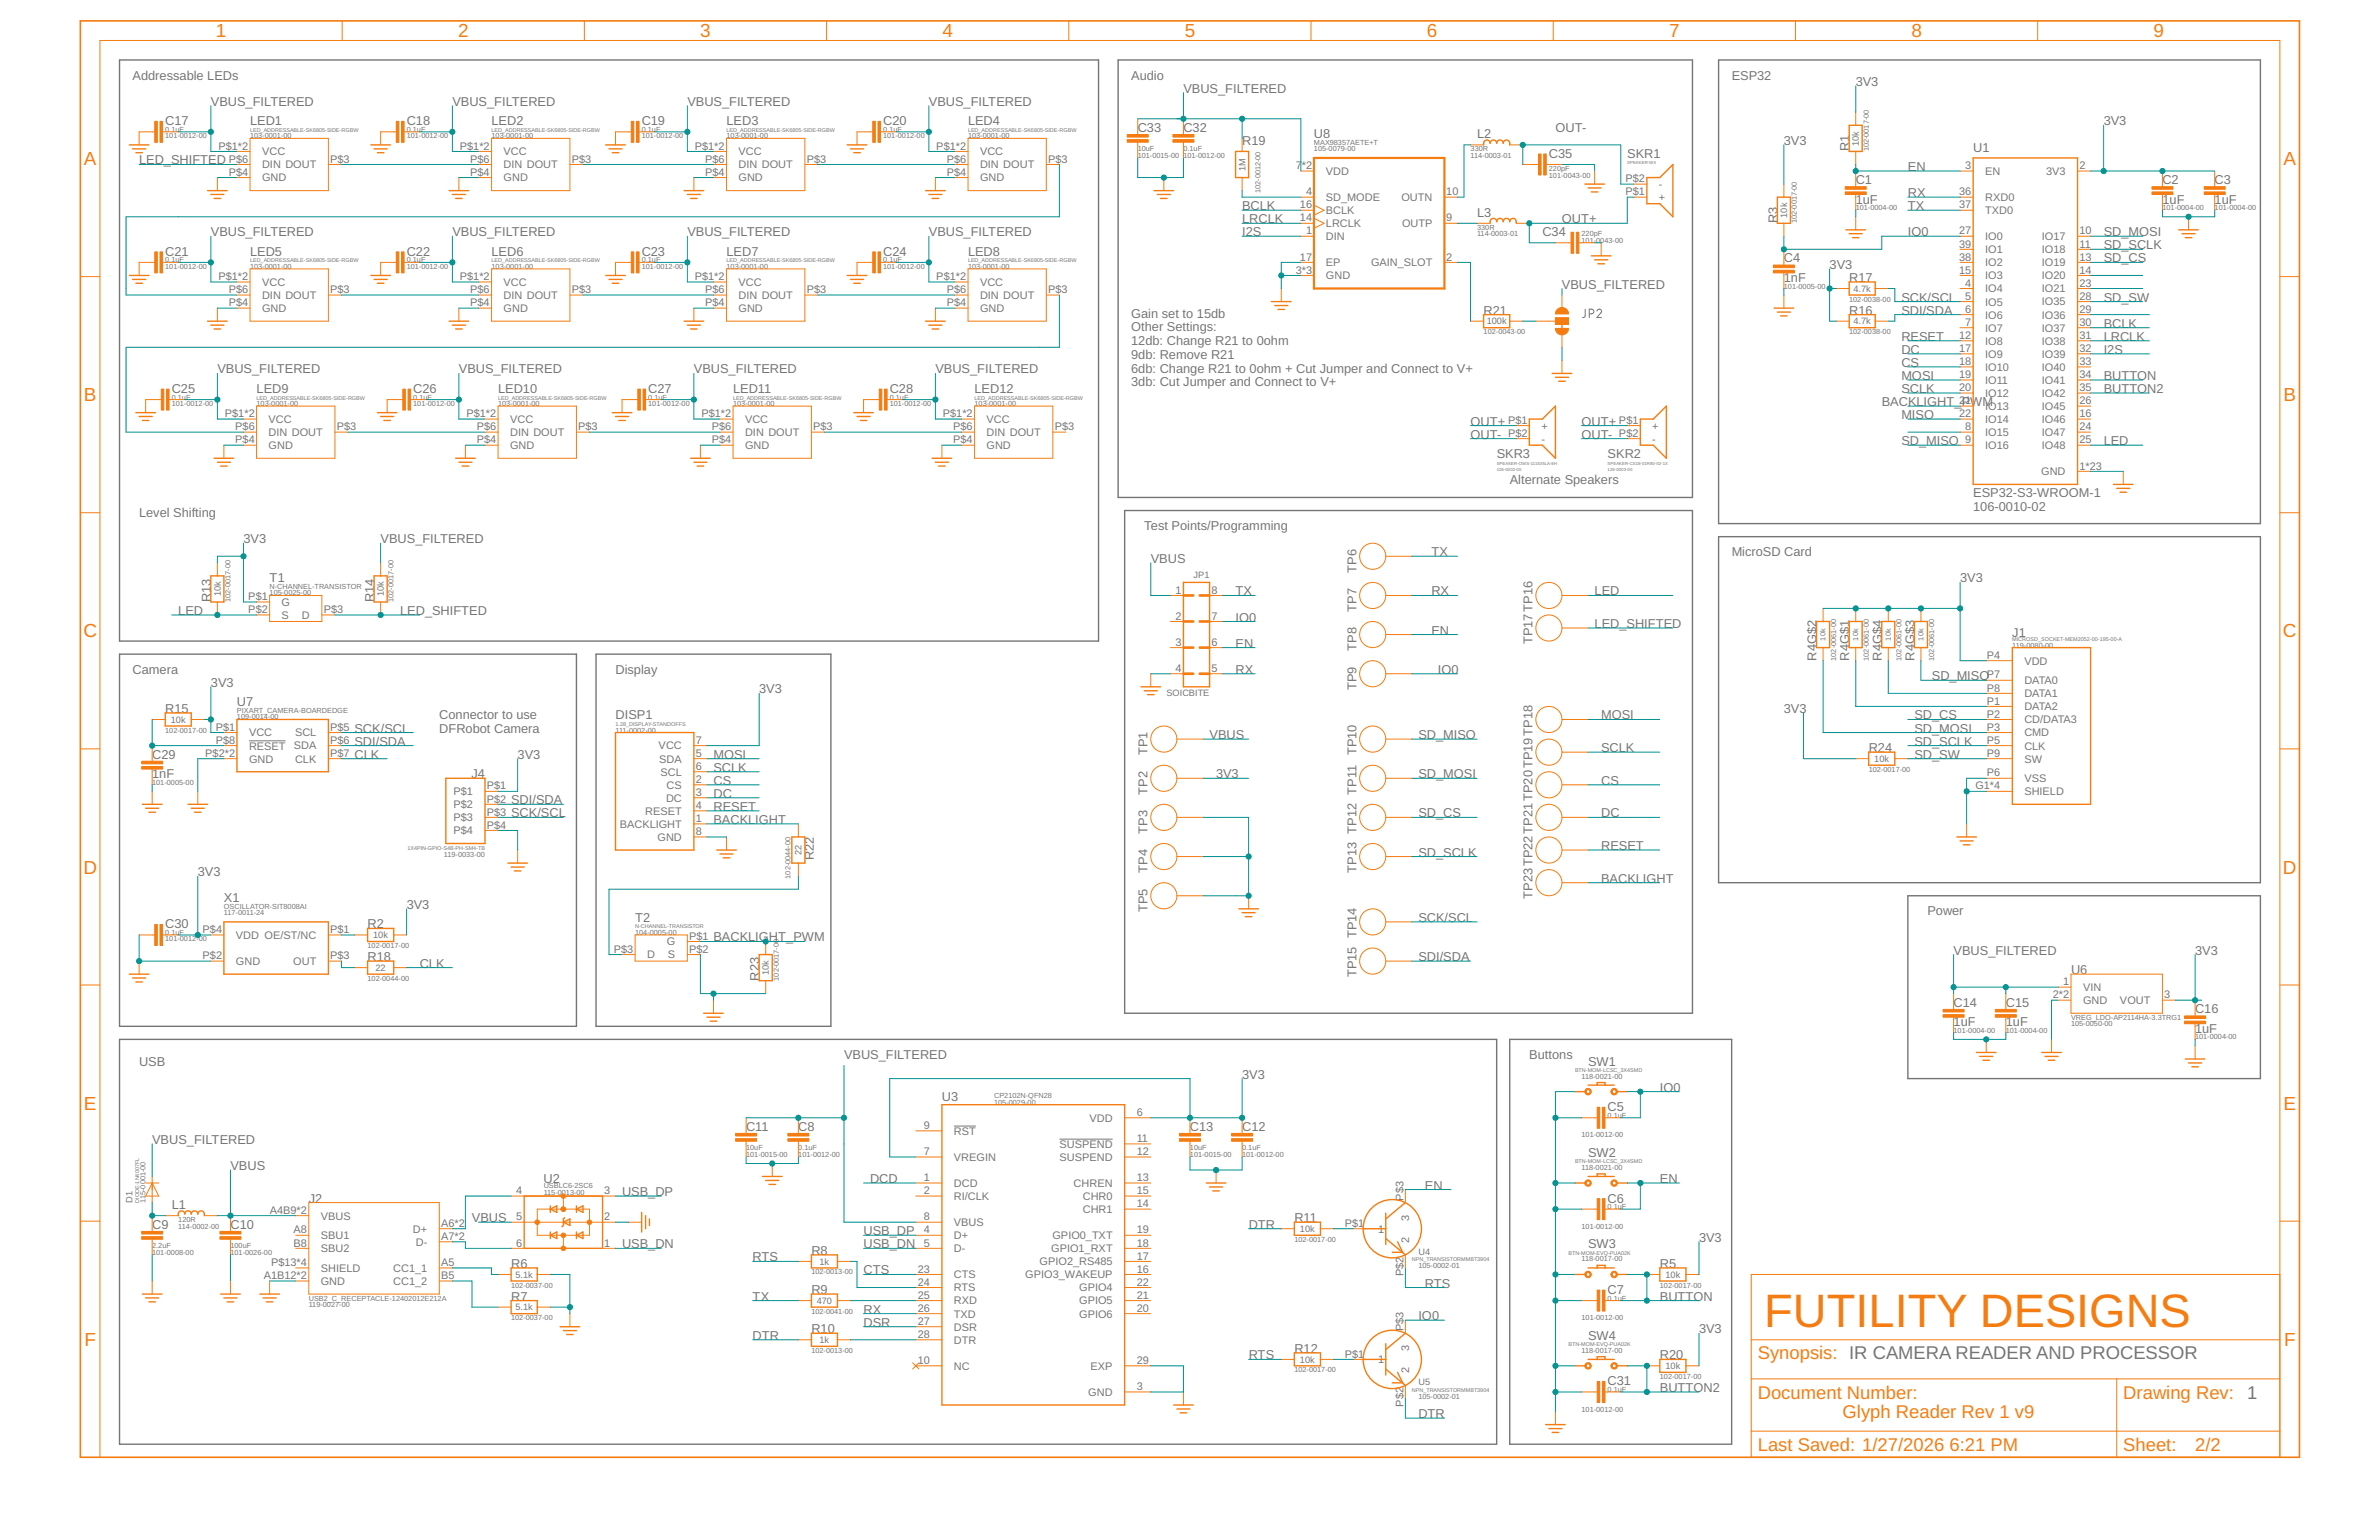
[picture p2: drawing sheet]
<svg xmlns="http://www.w3.org/2000/svg" width="432mm" height="279mm" viewBox="0 0 432 279" stroke-linecap="round" stroke-linejoin="round" font-family="sans-serif">
<defs><g id="words">
<text font-size="8.5" fill="#f57c10" x="320.2" y="240.7">FUTILITY DESIGNS</text>
<g font-size="3.4" fill="#f57c10">
<text x="39.2" y="6.8">1</text>
<text x="83.1" y="6.8">2</text>
<text x="127.1" y="6.8">3</text>
<text x="171.1" y="6.8">4</text>
<text x="215" y="6.8">5</text>
<text x="259" y="6.8">6</text>
<text x="303" y="6.8">7</text>
<text x="346.9" y="6.8">8</text>
<text x="390.9" y="6.8">9</text>
<text x="15.2" y="30">A</text>
<text x="414.5" y="30">A</text>
<text x="15.2" y="72.8">B</text>
<text x="414.5" y="72.8">B</text>
<text x="15.1" y="115.6">C</text>
<text x="414.4" y="115.6">C</text>
<text x="15.1" y="158.5">D</text>
<text x="414.4" y="158.5">D</text>
<text x="15.2" y="201.3">E</text>
<text x="414.5" y="201.3">E</text>
<text x="15.3" y="244.2">F</text>
<text x="414.6" y="244.2">F</text>
</g>
<g font-size="3.3" fill="#f57c10">
<text x="319" y="246.6">Synopsis: IR CAMERA READER AND PROCESSOR</text>
<text x="319" y="253.7">Document Number:</text>
<text x="334.4" y="257.3">Glyph Reader Rev 1 v9</text>
<text x="385.4" y="253.7">Drawing Rev:</text>
<text x="319" y="263.2">Last Saved: 1/27/2026</text>
<text x="353.8" y="263.2">6:21 PM</text>
<text x="385.4" y="263.2">Sheet:</text>
<text x="398.4" y="263.2">2/2</text>
</g>
<text font-size="3.3" fill="#757575" x="407.9" y="253.7">1</text>
<g font-size="2.3" fill="#757575">
<text x="24.1" y="14.4">Addressable LEDs</text>
<text x="205.3" y="14.4">Audio</text>
<text x="214.8" y="16.8">VBUS_FILTERED</text>
<text x="314.3" y="14.4">ESP32</text>
<text x="336.8" y="15.6">3V3</text>
<text x="30" y="22.7">C17</text>
<text x="38.3" y="19.2">VBUS_FILTERED</text>
<text x="45.4" y="22.7">LED1</text>
<text x="73.8" y="22.7">C18</text>
<text x="82.1" y="19.2">VBUS_FILTERED</text>
<text x="89.2" y="22.7">LED2</text>
<text x="116.5" y="22.7">C19</text>
<text x="124.8" y="19.2">VBUS_FILTERED</text>
<text x="131.9" y="22.7">LED3</text>
<text x="160.3" y="22.7">C20</text>
<text x="168.6" y="19.2">VBUS_FILTERED</text>
<text x="175.7" y="22.7">LED4</text>
<text x="206.5" y="23.9">C33</text>
<text x="214.8" y="23.9">C32</text>
<text x="282.3" y="23.9">OUT-</text>
<text x="381.8" y="22.7">3V3</text>
<text x="25.2" y="29.8">LED_SHIFTED</text>
<text x="225.5" y="26.3">R19</text>
<text x="238.5" y="25.1">U8</text>
<text x="268.1" y="25.1">L2</text>
<text x="281.1" y="28.7">C35</text>
<text x="295.4" y="28.7">SKR1</text>
<text x="323.8" y="26.3">3V3</text>
<text x="335.6" y="27.5" transform="rotate(-90 335.6 27.5)">R1</text>
<text x="358.1" y="27.6">U1</text>
<text x="336.8" y="33.4">C1</text>
<text x="346.3" y="35.8">RX</text>
<text x="346.3" y="31">EN</text>
<text x="392.5" y="33.4">C2</text>
<text x="402" y="33.4">C3</text>
<text x="225.5" y="38.1">BCLK</text>
<text x="225.5" y="40.5">LRCLK</text>
<text x="268.1" y="39.3">L3</text>
<text x="283.5" y="40.5">OUT+</text>
<text x="322.6" y="40.5" transform="rotate(-90 322.6 40.5)">R3</text>
<text x="336.8" y="36.9">1uF</text>
<text x="346.3" y="38.1">TX</text>
<text x="392.5" y="36.9">1uF</text>
<text x="402" y="36.9">1uF</text>
<text x="30" y="46.4">C21</text>
<text x="38.3" y="42.9">VBUS_FILTERED</text>
<text x="45.4" y="46.4">LED5</text>
<text x="73.8" y="46.4">C22</text>
<text x="82.1" y="42.9">VBUS_FILTERED</text>
<text x="89.2" y="46.4">LED6</text>
<text x="116.5" y="46.4">C23</text>
<text x="124.8" y="42.9">VBUS_FILTERED</text>
<text x="131.9" y="46.4">LED7</text>
<text x="160.3" y="46.4">C24</text>
<text x="168.6" y="42.9">VBUS_FILTERED</text>
<text x="175.7" y="46.4">LED8</text>
<text x="225.5" y="42.9">I2S</text>
<text x="280" y="42.9">C34</text>
<text x="323.8" y="47.6">C4</text>
<text x="346.3" y="42.9">IO0</text>
<text x="381.8" y="47.6">SD_CS</text>
<text x="381.8" y="42.9">SD_MOSI</text>
<text x="381.8" y="45.2">SD_SCLK</text>
<text x="283.5" y="52.3">VBUS_FILTERED</text>
<text x="323.8" y="51.2">1nF</text>
<text x="332.1" y="48.8">3V3</text>
<text x="335.6" y="51.2">R17</text>
<text x="205.3" y="57.6">Gain set to 15db</text>
<text x="269.3" y="57.1">R21</text>
<text x="335.6" y="57.1">R16</text>
<text x="345.1" y="57.1">SDI/SDA</text>
<text x="345.1" y="54.7">SCK/SCL</text>
<text x="381.8" y="54.7">SD_SW</text>
<text x="381.8" y="59.5">BCLK</text>
<text x="205.3" y="60.1">Other Settings:</text>
<text x="205.3" y="62.6">12db: Change R21 to 0ohm</text>
<text x="205.3" y="65.1">9db: Remove R21</text>
<text x="345.1" y="64.2">DC</text>
<text x="345.1" y="61.8">RESET</text>
<text x="381.8" y="61.8">LRCLK</text>
<text x="381.8" y="64.2">I2S</text>
<text x="31.2" y="71.3">C25</text>
<text x="39.5" y="67.7">VBUS_FILTERED</text>
<text x="46.6" y="71.3">LED9</text>
<text x="75" y="71.3">C26</text>
<text x="83.3" y="67.7">VBUS_FILTERED</text>
<text x="90.4" y="71.3">LED10</text>
<text x="117.7" y="71.3">C27</text>
<text x="125.9" y="67.7">VBUS_FILTERED</text>
<text x="133.1" y="71.3">LED11</text>
<text x="161.5" y="71.3">C28</text>
<text x="169.8" y="67.7">VBUS_FILTERED</text>
<text x="176.9" y="71.3">LED12</text>
<text x="205.3" y="67.6">6db: Change R21 to 0ohm + Cut Jumper and Connect to V+</text>
<text x="205.3" y="70.1">3db: Cut Jumper and Connect to V+</text>
<text x="345.1" y="66.6">CS</text>
<text x="345.1" y="68.9">MOSI</text>
<text x="345.1" y="71.3">SCLK</text>
<text x="381.8" y="68.9">BUTTON</text>
<text x="381.8" y="71.3">BUTTON2</text>
<text x="266.9" y="77.2">OUT+</text>
<text x="287.1" y="77.2">OUT+</text>
<text x="341.6" y="73.7">BACKLIGHT_PWM</text>
<text x="345.1" y="76">MISO</text>
<text x="266.9" y="79.6">OUT-</text>
<text x="271.7" y="83.1">SKR3</text>
<text x="287.1" y="79.6">OUT-</text>
<text x="291.8" y="83.1">SKR2</text>
<text x="345.1" y="80.8">SD_MISO</text>
<text x="381.8" y="80.8">LED</text>
<text x="274" y="87.9">Alternate Speakers</text>
<text x="25.2" y="93.8">Level Shifting</text>
<text x="358.1" y="90.3">ESP32-S3-WROOM-1</text>
<text x="358.1" y="92.6">106-0010-02</text>
<text x="44.2" y="98.5">3V3</text>
<text x="69.1" y="98.5">VBUS_FILTERED</text>
<text x="207.7" y="96.2">Test Points/Programming</text>
<text x="259.8" y="100.9">TX</text>
<text x="314.3" y="100.9">MicroSD Card</text>
<text x="48.9" y="105.7">T1</text>
<text x="208.9" y="102.1">VBUS</text>
<text x="246.2" y="103.9" transform="rotate(-90 246.2 103.9)">TP6</text>
<text x="355.8" y="105.7">3V3</text>
<text x="32.4" y="111.6">LED</text>
<text x="38.3" y="109.2" transform="rotate(-90 38.3 109.2)">R13</text>
<text x="67.9" y="109.2" transform="rotate(-90 67.9 109.2)">R14</text>
<text x="72.6" y="111.6">LED_SHIFTED</text>
<text x="224.3" y="108">TX</text>
<text x="224.3" y="112.8">IO0</text>
<text x="246.2" y="111" transform="rotate(-90 246.2 111)">TP7</text>
<text x="259.8" y="108">RX</text>
<text x="289.4" y="108">LED</text>
<text x="289.4" y="113.9">LED_SHIFTED</text>
<text x="224.3" y="117.5">EN</text>
<text x="246.2" y="118.1" transform="rotate(-90 246.2 118.1)">TP8</text>
<text x="259.8" y="115.1">EN</text>
<text x="278.2" y="116.9" transform="rotate(-90 278.2 116.9)">TP17TP16</text>
<text x="329.7" y="119.9" transform="rotate(-90 329.7 119.9)">R4G$2</text>
<text x="335.6" y="119.9" transform="rotate(-90 335.6 119.9)">R4G$1</text>
<text x="341.6" y="119.9" transform="rotate(-90 341.6 119.9)">R4</text>
<text x="341.6" y="116.9" transform="rotate(-90 341.6 116.9)">G$4</text>
<text x="347.5" y="119.9" transform="rotate(-90 347.5 119.9)">R4</text>
<text x="347.5" y="116.9" transform="rotate(-90 347.5 116.9)">G$3</text>
<text x="365.2" y="115.6">J1</text>
<text x="24.1" y="122.2">Camera</text>
<text x="38.3" y="124.6">3V3</text>
<text x="111.7" y="122.2">Display</text>
<text x="137.8" y="125.8">3V3</text>
<text x="224.3" y="122.2">RX</text>
<text x="246.2" y="125.2" transform="rotate(-90 246.2 125.2)">TP9</text>
<text x="261" y="122.2">IO0</text>
<text x="350.6" y="123.4">SD_MISO</text>
<text x="30" y="129.3">R15</text>
<text x="43" y="128.2">U7</text>
<text x="79.7" y="130.4">Connector to use</text>
<text x="111.7" y="130.5">DISP1</text>
<text x="290.6" y="130.5">MOSI</text>
<text x="323.8" y="129.3">3V3</text>
<text x="347.5" y="130.5">SD_CS</text>
<text x="27.6" y="137.6">C29</text>
<text x="64.3" y="135.3">SDI/SDA</text>
<text x="64.3" y="132.9">SCK/SCL</text>
<text x="64.3" y="137.6">CLK</text>
<text x="79.7" y="132.9">DFRobot Camera</text>
<text x="94" y="137.6">3V3</text>
<text x="129.5" y="137.6">MOSI</text>
<text x="208.3" y="137" transform="rotate(-90 208.3 137)">TP1</text>
<text x="219.5" y="134.1">VBUS</text>
<text x="246.2" y="137" transform="rotate(-90 246.2 137)">TP10</text>
<text x="257.4" y="134.1">SD_MISO</text>
<text x="290.6" y="136.5">SCLK</text>
<text x="339.2" y="136.5">R24</text>
<text x="347.5" y="137.6">SD_SW</text>
<text x="347.5" y="132.9">SD_MOSI</text>
<text x="347.5" y="135.3">SD_SCLK</text>
<text x="27.6" y="141.2">1nF</text>
<text x="85.6" y="141.2">J4</text>
<text x="129.5" y="142.4">CS</text>
<text x="129.5" y="140">SCLK</text>
<text x="220.7" y="141.2">3V3</text>
<text x="257.4" y="141.2">SD_MOSI</text>
<text x="290.6" y="142.4">CS</text>
<text x="92.8" y="145.9">SDI/SDA</text>
<text x="92.8" y="148.3">SCK/SCL</text>
<text x="129.5" y="144.7">DC</text>
<text x="129.5" y="147.1">RESET</text>
<text x="129.5" y="149.5">BACKLIGHT</text>
<text x="208.3" y="144.2" transform="rotate(-90 208.3 144.2)">TP2</text>
<text x="257.4" y="148.3">SD_CS</text>
<text x="290.6" y="148.3">DC</text>
<text x="208.3" y="151.3" transform="rotate(-90 208.3 151.3)">TP3</text>
<text x="257.4" y="155.4">SD_SCLK</text>
<text x="290.6" y="154.2">RESET</text>
<text x="35.9" y="159">3V3</text>
<text x="147.7" y="156.1" transform="rotate(-90 147.7 156.1)">R22</text>
<text x="208.3" y="158.4" transform="rotate(-90 208.3 158.4)">TP4</text>
<text x="246.2" y="158.4" transform="rotate(-90 246.2 158.4)">TP13 TP12 TP11</text>
<text x="290.6" y="160.1">BACKLIGHT</text>
<text x="40.6" y="163.7">X1</text>
<text x="73.8" y="164.9">3V3</text>
<text x="115.3" y="167.3">T2</text>
<text x="208.3" y="165.5" transform="rotate(-90 208.3 165.5)">TP5</text>
<text x="257.4" y="167.3">SCK/SCL</text>
<text x="278.2" y="163.1" transform="rotate(-90 278.2 163.1)">TP23TP22TP21TP20TP19TP18</text>
<text x="349.8" y="166.1">Power</text>
<text x="30" y="168.4">C30</text>
<text x="66.7" y="168.4">R2</text>
<text x="129.5" y="170.8">BACKLIGHT_PWM</text>
<text x="354.6" y="173.2">VBUS_FILTERED</text>
<text x="398.4" y="173.2">3V3</text>
<text x="66.7" y="174.4">R18</text>
<text x="76.2" y="175.5">CLK</text>
<text x="137.8" y="177.9" transform="rotate(-90 137.8 177.9)">R23</text>
<text x="246.2" y="177.3" transform="rotate(-90 246.2 177.3)">TP15 TP14</text>
<text x="257.4" y="174.4">SDI/SDA</text>
<text x="375.9" y="176.7">U6</text>
<text x="354.6" y="182.7">C14</text>
<text x="364.1" y="182.7">C15</text>
<text x="398.4" y="183.8">C16</text>
<text x="354.6" y="186.2">1uF</text>
<text x="364.1" y="186.2">1uF</text>
<text x="398.4" y="187.4">1uF</text>
<text x="25.2" y="193.3">USB</text>
<text x="153.2" y="192.1">VBUS_FILTERED</text>
<text x="225.5" y="195.7">3V3</text>
<text x="277.6" y="192.1">Buttons</text>
<text x="288.2" y="193.3">SW1</text>
<text x="171" y="199.7">U3</text>
<text x="291.8" y="201.6">C5</text>
<text x="301.3" y="198.1">IO0</text>
<text x="27.6" y="207.5">VBUS_FILTERED</text>
<text x="135.4" y="205.2">C11</text>
<text x="144.9" y="205.2">C8</text>
<text x="216" y="205.2">C13</text>
<text x="225.5" y="205.2">C12</text>
<text x="288.2" y="209.9">SW2</text>
<text x="41.8" y="212.3">VBUS</text>
<text x="98.7" y="214.6">U2</text>
<text x="157.9" y="214.6">DCD</text>
<text x="258.6" y="215.8">EN</text>
<text x="301.3" y="214.6">EN</text>
<text x="31.2" y="219.4">L1</text>
<text x="56" y="218.2">J2</text>
<text x="85.7" y="221.7">VBUS</text>
<text x="112.9" y="217">USB_DP</text>
<text x="234.9" y="221.7">R11</text>
<text x="291.8" y="218.2">C6</text>
<text x="27.6" y="222.9">C9</text>
<text x="41.8" y="222.9">C10</text>
<text x="112.9" y="226.5">USB_DN</text>
<text x="147.3" y="227.7">R8</text>
<text x="156.7" y="224.1">USB_DP</text>
<text x="156.7" y="226.5">USB_DN</text>
<text x="226.6" y="222.9">DTR</text>
<text x="288.2" y="226.5">SW3</text>
<text x="308.4" y="225.3">3V3</text>
<text x="92.8" y="230">R6</text>
<text x="136.6" y="228.9">RTS</text>
<text x="156.7" y="231.2">CTS</text>
<text x="258.6" y="233.6">RTS</text>
<text x="301.3" y="230">R5</text>
<text x="92.8" y="236">R7</text>
<text x="136.6" y="236">TX</text>
<text x="147.3" y="234.8">R9</text>
<text x="156.7" y="238.3">RX</text>
<text x="257.4" y="239.5">IO0</text>
<text x="291.8" y="234.8">C7</text>
<text x="301.3" y="236">BUTTON</text>
<text x="136.6" y="243.1">DTR</text>
<text x="147.3" y="241.9">R10</text>
<text x="156.7" y="240.7">DSR</text>
<text x="234.9" y="245.4">R12</text>
<text x="288.2" y="243.1">SW4</text>
<text x="308.4" y="241.9">3V3</text>
<text x="226.6" y="246.6">RTS</text>
<text x="291.8" y="251.4">C31</text>
<text x="301.3" y="246.6">R20</text>
<text x="257.4" y="257.3">DTR</text>
<text x="301.3" y="252.5">BUTTON2</text>
</g>
<g font-size="2" fill="#757575">
<text x="39.6" y="27.1">P$1*2</text>
<text x="41.5" y="29.5">P$6</text>
<text x="47.6" y="28.2">VCC</text>
<text x="59.9" y="29.5">P$3</text>
<text x="83.5" y="27.1">P$1*2</text>
<text x="85.4" y="29.5">P$6</text>
<text x="91.4" y="28.2">VCC</text>
<text x="103.8" y="29.5">P$3</text>
<text x="126.1" y="27.1">P$1*2</text>
<text x="128" y="29.5">P$6</text>
<text x="134" y="28.2">VCC</text>
<text x="146.4" y="29.5">P$3</text>
<text x="169.9" y="27.1">P$1*2</text>
<text x="171.8" y="29.5">P$6</text>
<text x="177.9" y="28.2">VCC</text>
<text x="190.2" y="29.5">P$3</text>
<text x="41.5" y="31.9">P$4</text>
<text x="47.6" y="32.9">GND</text>
<text x="47.6" y="30.6">DIN DOUT</text>
<text x="85.4" y="31.9">P$4</text>
<text x="91.4" y="32.9">GND</text>
<text x="91.4" y="30.6">DIN DOUT</text>
<text x="128" y="31.9">P$4</text>
<text x="134" y="32.9">GND</text>
<text x="134" y="30.6">DIN DOUT</text>
<text x="171.8" y="31.9">P$4</text>
<text x="177.9" y="32.9">GND</text>
<text x="177.9" y="30.6">DIN DOUT</text>
<text x="235.2" y="30.7">7</text>
<text x="236.3" y="30.7">*2</text>
<text x="237.1" y="35.4">4</text>
<text x="240.7" y="31.7">VDD</text>
<text x="262.5" y="35.4">10</text>
<text x="295" y="35.4">P$1</text>
<text x="295" y="33.1">P$2</text>
<text x="301.1" y="34.1">-</text>
<text x="355.6" y="35.4">36</text>
<text x="356.7" y="30.7">3</text>
<text x="360.3" y="31.7">EN</text>
<text x="371.4" y="31.7">3V3</text>
<text x="377.4" y="30.7">2</text>
<text x="236" y="37.8">16</text>
<text x="236" y="40.2">14</text>
<text x="240.7" y="38.8">BCLK</text>
<text x="240.7" y="41.2">LRCLK</text>
<text x="240.7" y="36.5">SD_MODE</text>
<text x="254.4" y="36.5">OUTN</text>
<text x="254.5" y="41.2">OUTP</text>
<text x="262.5" y="40.2">9</text>
<text x="301.1" y="36.5">+</text>
<text x="355.6" y="37.8">37</text>
<text x="360.3" y="38.8">TXD0</text>
<text x="360.3" y="36.5">RXD0</text>
<text x="236" y="47.3">17</text>
<text x="237.1" y="42.5">1</text>
<text x="240.7" y="43.6">DIN</text>
<text x="262.5" y="47.3">2</text>
<text x="355.6" y="47.3">38</text>
<text x="355.6" y="42.5">27</text>
<text x="355.6" y="44.9">39</text>
<text x="360.3" y="43.6">IO0</text>
<text x="360.3" y="46">IO1</text>
<text x="370.6" y="43.6">IO17</text>
<text x="370.6" y="45.9">IO18</text>
<text x="377.4" y="42.5">10</text>
<text x="377.4" y="44.9">11</text>
<text x="377.4" y="47.3">13</text>
<text x="39.6" y="50.8">P$1*2</text>
<text x="41.5" y="53.2">P$6</text>
<text x="47.6" y="51.9">VCC</text>
<text x="59.9" y="53.2">P$3</text>
<text x="83.5" y="50.8">P$1*2</text>
<text x="85.4" y="53.2">P$6</text>
<text x="91.4" y="51.9">VCC</text>
<text x="103.8" y="53.2">P$3</text>
<text x="126.1" y="50.8">P$1*2</text>
<text x="128" y="53.2">P$6</text>
<text x="134" y="51.9">VCC</text>
<text x="146.4" y="53.2">P$3</text>
<text x="169.9" y="50.8">P$1*2</text>
<text x="171.8" y="53.2">P$6</text>
<text x="177.9" y="51.9">VCC</text>
<text x="190.2" y="53.2">P$3</text>
<text x="235.2" y="49.6">3*3</text>
<text x="240.7" y="48.3">EP</text>
<text x="240.7" y="50.7">GND</text>
<text x="248.8" y="48.3">GAIN_SLOT</text>
<text x="355.6" y="49.6">15</text>
<text x="356.7" y="52">4</text>
<text x="360.3" y="48.3">IO2</text>
<text x="360.3" y="53.1">IO4</text>
<text x="360.3" y="50.7">IO3</text>
<text x="370.6" y="48.3">IO19</text>
<text x="370.6" y="53.1">IO21</text>
<text x="370.6" y="50.7">IO20</text>
<text x="377.4" y="52">23</text>
<text x="377.4" y="49.6">14</text>
<text x="41.5" y="55.6">P$4</text>
<text x="47.6" y="56.6">GND</text>
<text x="47.6" y="54.2">DIN DOUT</text>
<text x="85.4" y="55.6">P$4</text>
<text x="91.4" y="56.6">GND</text>
<text x="91.4" y="54.2">DIN DOUT</text>
<text x="128" y="55.6">P$4</text>
<text x="134" y="56.6">GND</text>
<text x="134" y="54.2">DIN DOUT</text>
<text x="171.8" y="55.6">P$4</text>
<text x="177.9" y="56.6">GND</text>
<text x="177.9" y="54.2">DIN DOUT</text>
<text x="356.7" y="54.4">5</text>
<text x="356.7" y="56.8">6</text>
<text x="356.7" y="59.1">7</text>
<text x="360.3" y="55.4">IO5</text>
<text x="360.3" y="57.8">IO6</text>
<text x="370.6" y="55.4">IO35</text>
<text x="370.6" y="57.8">IO36</text>
<text x="377.4" y="54.4">28</text>
<text x="377.4" y="59.1">30</text>
<text x="377.4" y="56.8">29</text>
<text x="355.6" y="61.5">12</text>
<text x="355.6" y="63.9">17</text>
<text x="360.3" y="60.2">IO7</text>
<text x="360.3" y="62.5">IO8</text>
<text x="360.3" y="64.9">IO9</text>
<text x="370.6" y="64.9">IO39</text>
<text x="370.6" y="60.2">IO37</text>
<text x="370.6" y="62.5">IO38</text>
<text x="377.4" y="63.9">32</text>
<text x="377.4" y="61.5">31</text>
<text x="355.6" y="71">20</text>
<text x="355.6" y="66.2">18</text>
<text x="355.6" y="68.6">19</text>
<text x="360.3" y="67.3">IO10</text>
<text x="360.3" y="69.6">IO11</text>
<text x="370.6" y="69.6">IO41</text>
<text x="370.6" y="67.3">IO40</text>
<text x="377.4" y="68.6">34</text>
<text x="377.4" y="66.2">33</text>
<text x="377.4" y="71">35</text>
<text x="40.8" y="75.7">P$1*2</text>
<text x="48.7" y="76.8">VCC</text>
<text x="84.7" y="75.7">P$1*2</text>
<text x="92.6" y="76.8">VCC</text>
<text x="127.3" y="75.7">P$1*2</text>
<text x="135.2" y="76.8">VCC</text>
<text x="171.1" y="75.7">P$1*2</text>
<text x="179.1" y="76.8">VCC</text>
<text x="273.7" y="76.9">P$1</text>
<text x="279.8" y="77.9">+</text>
<text x="293.9" y="76.9">P$1</text>
<text x="299.9" y="77.9">+</text>
<text x="355.6" y="75.7">22</text>
<text x="355.6" y="73.3">21</text>
<text x="360.3" y="76.8">IO14</text>
<text x="360.3" y="72">IO12</text>
<text x="360.3" y="74.4">IO13</text>
<text x="370.6" y="72">IO42</text>
<text x="370.6" y="74.4">IO45</text>
<text x="370.6" y="76.7">IO46</text>
<text x="377.4" y="73.3">26</text>
<text x="377.4" y="75.7">16</text>
<text x="42.7" y="80.4">P$4</text>
<text x="42.7" y="78.1">P$6</text>
<text x="48.7" y="81.5">GND</text>
<text x="48.7" y="79.1">DIN DOUT</text>
<text x="61.1" y="78.1">P$3</text>
<text x="86.5" y="80.4">P$4</text>
<text x="86.5" y="78.1">P$6</text>
<text x="92.6" y="81.5">GND</text>
<text x="92.6" y="79.1">DIN DOUT</text>
<text x="105" y="78.1">P$3</text>
<text x="129.2" y="80.4">P$4</text>
<text x="129.2" y="78.1">P$6</text>
<text x="135.2" y="81.5">GND</text>
<text x="135.2" y="79.1">DIN DOUT</text>
<text x="147.6" y="78.1">P$3</text>
<text x="173" y="80.4">P$4</text>
<text x="173" y="78.1">P$6</text>
<text x="179.1" y="81.5">GND</text>
<text x="179.1" y="79.1">DIN DOUT</text>
<text x="191.4" y="78.1">P$3</text>
<text x="273.7" y="79.3">P$2</text>
<text x="279.8" y="80.3">-</text>
<text x="293.9" y="79.3">P$2</text>
<text x="299.9" y="80.3">-</text>
<text x="356.7" y="78.1">8</text>
<text x="356.7" y="80.4">9</text>
<text x="360.3" y="79.1">IO15</text>
<text x="360.3" y="81.5">IO16</text>
<text x="370.6" y="79.1">IO47</text>
<text x="370.6" y="81.5">IO48</text>
<text x="377.4" y="78.1">24</text>
<text x="377.4" y="80.4">25</text>
<text x="370.5" y="86.2">GND</text>
<text x="377.4" y="85.2">1*23</text>
<text x="213.4" y="107.7">1</text>
<text x="219.9" y="107.7">8</text>
<text x="45.1" y="108.9">P$1</text>
<text x="45.1" y="111.2">P$2</text>
<text x="51.1" y="109.9">G</text>
<text x="51.1" y="112.3">S</text>
<text x="54.8" y="112.3">D</text>
<text x="58.7" y="111.2">P$3</text>
<text x="213.4" y="112.4">2</text>
<text x="219.9" y="112.4">7</text>
<text x="213.4" y="117.2">3</text>
<text x="219.9" y="117.2">6</text>
<text x="360.6" y="119.5">P4</text>
<text x="213.4" y="121.9">4</text>
<text x="219.9" y="121.9">5</text>
<text x="360.6" y="123.1">P7</text>
<text x="360.6" y="125.5">P8</text>
<text x="367.4" y="120.6">VDD</text>
<text x="367.4" y="124.1">DATA0</text>
<text x="360.6" y="127.8">P1</text>
<text x="360.6" y="130.2">P2</text>
<text x="367.4" y="128.9">DATA2</text>
<text x="367.4" y="131.2">CD/DATA3</text>
<text x="367.4" y="126.5">DATA1</text>
<text x="37.3" y="137.3">P$2*2</text>
<text x="39.1" y="132.6">P$1</text>
<text x="39.1" y="134.9">P$8</text>
<text x="45.2" y="133.6">VCC</text>
<text x="45.2" y="136">RESET</text>
<text x="53.3" y="136">SDA</text>
<text x="53.5" y="133.6">SCL</text>
<text x="59.9" y="132.6">P$5</text>
<text x="59.9" y="134.9">P$6</text>
<text x="59.9" y="137.3">P$7</text>
<text x="119.6" y="136">VCC</text>
<text x="126.3" y="134.9">7</text>
<text x="126.3" y="137.3">5</text>
<text x="360.6" y="132.6">P3</text>
<text x="360.6" y="134.9">P5</text>
<text x="360.6" y="137.3">P9</text>
<text x="367.4" y="133.6">CMD</text>
<text x="367.4" y="136">CLK</text>
<text x="45.2" y="138.4">GND</text>
<text x="53.5" y="138.3">CLK</text>
<text x="88.4" y="143.2">P$1</text>
<text x="119.7" y="138.3">SDA</text>
<text x="119.9" y="140.7">SCL</text>
<text x="121" y="143.1">CS</text>
<text x="126.3" y="139.7">6</text>
<text x="126.3" y="142">2</text>
<text x="358.5" y="143.2">G1*4</text>
<text x="360.6" y="140.9">P6</text>
<text x="367.4" y="141.9">VSS</text>
<text x="367.4" y="138.4">SW</text>
<text x="82.3" y="144.3">P$1</text>
<text x="82.3" y="146.6">P$2</text>
<text x="82.3" y="149">P$3</text>
<text x="88.4" y="145.6">P$2</text>
<text x="88.4" y="148">P$3</text>
<text x="117.1" y="147.8">RESET</text>
<text x="120.9" y="145.5">DC</text>
<text x="126.3" y="144.4">3</text>
<text x="126.3" y="146.8">4</text>
<text x="126.3" y="149.2">1</text>
<text x="367.4" y="144.3">SHIELD</text>
<text x="82.3" y="151.4">P$4</text>
<text x="88.4" y="150.3">P$4</text>
<text x="112.5" y="150.2">BACKLIGHT</text>
<text x="119.3" y="152.6">GND</text>
<text x="126.3" y="151.5">8</text>
<text x="36.8" y="169.3">P$4</text>
<text x="42.8" y="170.3">VDD OE/ST/NC</text>
<text x="59.9" y="169.3">P$1</text>
<text x="111.4" y="172.8">P$3</text>
<text x="117.5" y="173.9">D</text>
<text x="121" y="171.5">G</text>
<text x="121.2" y="173.9">S</text>
<text x="125.1" y="170.5">P$1</text>
<text x="125.1" y="172.8">P$2</text>
<text x="36.8" y="174">P$2</text>
<text x="42.8" y="175.1">GND</text>
<text x="53.2" y="175.1">OUT</text>
<text x="59.9" y="174">P$3</text>
<text x="374.5" y="178.8">1</text>
<text x="378.1" y="179.8">VIN</text>
<text x="372.6" y="181.1">2*2</text>
<text x="378.1" y="182.2">GND</text>
<text x="384.8" y="182.2">VOUT</text>
<text x="392.8" y="181.1">3</text>
<text x="197.7" y="203.5">VDD</text>
<text x="206.3" y="202.5">6</text>
<text x="167.7" y="209.6">7</text>
<text x="167.7" y="204.8">9</text>
<text x="173.1" y="205.9">RST</text>
<text x="192.3" y="208.2">SUSPEND</text>
<text x="206.3" y="207.2">11</text>
<text x="206.3" y="209.6">12</text>
<text x="167.7" y="214.3">1</text>
<text x="173.1" y="215.4">DCD</text>
<text x="173.1" y="210.6">VREGIN</text>
<text x="192.3" y="210.6">SUSPEND</text>
<text x="194.9" y="215.3">CHREN</text>
<text x="206.3" y="214.3">13</text>
<text x="49" y="220.2">A4B9*2</text>
<text x="58.2" y="221.3">VBUS</text>
<text x="93.7" y="221.4">5</text>
<text x="93.7" y="216.7">4</text>
<text x="109.7" y="221.4">2</text>
<text x="109.7" y="216.7">3</text>
<text x="167.7" y="216.7">2</text>
<text x="167.7" y="221.4">8</text>
<text x="173.1" y="217.7">RI/CLK</text>
<text x="196.5" y="217.7">CHR0</text>
<text x="196.5" y="220.1">CHR1</text>
<text x="206.3" y="216.7">15</text>
<text x="206.3" y="219">14</text>
<text x="254.7" y="217.9" transform="rotate(-90 254.7 217.9)">P$3</text>
<text x="255.8" y="221.5" transform="rotate(-90 255.8 221.5)">3</text>
<text x="53.3" y="223.8">A8</text>
<text x="53.3" y="226.2">B8</text>
<text x="58.2" y="224.8">SBU1</text>
<text x="58.2" y="227.2">SBU2</text>
<text x="75" y="223.6">D+</text>
<text x="75.5" y="226">D-</text>
<text x="80.1" y="222.6">A6*2</text>
<text x="80.1" y="225">A7*2</text>
<text x="93.7" y="226.2">6</text>
<text x="109.7" y="226.2">1</text>
<text x="167.7" y="223.8">4</text>
<text x="167.7" y="226.2">5</text>
<text x="173.1" y="224.8">D+</text>
<text x="173.1" y="227.2">D-</text>
<text x="173.1" y="222.5">VBUS</text>
<text x="190.8" y="227.2">GPIO1_RXT</text>
<text x="191" y="224.8">GPIO0_TXT</text>
<text x="206.3" y="226.2">18</text>
<text x="206.3" y="223.8">19</text>
<text x="244.1" y="222.6">P$1</text>
<text x="250.1" y="223.6">1</text>
<text x="255.8" y="225.5" transform="rotate(-90 255.8 225.5)">2</text>
<text x="47.9" y="232.1">A1B12*2</text>
<text x="49.2" y="229.7">P$13*4</text>
<text x="58.2" y="233.1">GND</text>
<text x="58.2" y="230.8">SHIELD</text>
<text x="71.4" y="230.7">CC1_1</text>
<text x="71.4" y="233.1">CC1_2</text>
<text x="80.1" y="229.7">A5</text>
<text x="80.1" y="232.1">B5</text>
<text x="166.6" y="230.9">23</text>
<text x="166.6" y="233.3">24</text>
<text x="173.1" y="231.9">CTS</text>
<text x="186.1" y="231.9">GPIO3_WAKEUP</text>
<text x="188.7" y="229.6">GPIO2_RS485</text>
<text x="206.3" y="230.9">16</text>
<text x="206.3" y="228.5">17</text>
<text x="206.3" y="233.3">22</text>
<text x="254.7" y="231.5" transform="rotate(-90 254.7 231.5)">P$2</text>
<text x="166.6" y="235.6">25</text>
<text x="166.6" y="238">26</text>
<text x="173.1" y="234.3">RTS</text>
<text x="173.1" y="236.7">RXD</text>
<text x="173.1" y="239">TXD</text>
<text x="195.9" y="234.3">GPIO4</text>
<text x="195.9" y="236.7">GPIO5</text>
<text x="195.9" y="239">GPIO6</text>
<text x="206.3" y="235.6">21</text>
<text x="206.3" y="238">20</text>
<text x="166.6" y="240.4">27</text>
<text x="166.6" y="242.7">28</text>
<text x="173.1" y="241.4">DSR</text>
<text x="173.1" y="243.8">DTR</text>
<text x="254.7" y="241.6" transform="rotate(-90 254.7 241.6)">P$3</text>
<text x="255.8" y="245.2" transform="rotate(-90 255.8 245.2)">3</text>
<text x="166.6" y="247.5">10</text>
<text x="173.1" y="248.5">NC</text>
<text x="198" y="248.5">EXP</text>
<text x="206.3" y="247.5">29</text>
<text x="244.1" y="246.3">P$1</text>
<text x="250.1" y="247.3">1</text>
<text x="255.8" y="249.2" transform="rotate(-90 255.8 249.2)">2</text>
<text x="197.5" y="253.3">GND</text>
<text x="206.3" y="252.2">3</text>
<text x="254.7" y="255.2" transform="rotate(-90 254.7 255.2)">P$2</text>
</g>
<g font-size="1.7" fill="#757575">
<text x="337.4" y="26.5" transform="rotate(-90 337.4 26.5)">10k</text>
<text x="226" y="31" transform="rotate(-90 226 31)">1M</text>
<text x="324.4" y="39.5" transform="rotate(-90 324.4 39.5)">10k</text>
<text x="336.4" y="52.9">4.7k</text>
<text x="269.8" y="58.9">100k</text>
<text x="336.4" y="58.9">4.7k</text>
<text x="216.6" y="104.9">JP1</text>
<text x="40.1" y="108.2" transform="rotate(-90 40.1 108.2)">10k</text>
<text x="69.7" y="108.2" transform="rotate(-90 69.7 108.2)">10k</text>
<text x="31" y="131.1">10k</text>
<text x="211.7" y="126.3">SOICBITE</text>
<text x="340.2" y="138.2">10k</text>
<text x="145.5" y="155.2" transform="rotate(-90 145.5 155.2)">22</text>
<text x="67.7" y="170.2">10k</text>
<text x="68.1" y="176.1">22</text>
<text x="139.6" y="176.9" transform="rotate(-90 139.6 176.9)">10k</text>
<text x="24.1" y="218.2" transform="rotate(-90 24.1 218.2)">D1</text>
<text x="235.9" y="223.5">10k</text>
<text x="257.4" y="227.7">U4</text>
<text x="93.6" y="231.8">5.1k</text>
<text x="148.7" y="229.4">1k</text>
<text x="302.3" y="231.8">10k</text>
<text x="93.6" y="237.7">5.1k</text>
<text x="148.2" y="236.6">470</text>
<text x="148.7" y="243.7">1k</text>
<text x="235.9" y="247.2">10k</text>
<text x="257.4" y="251.4">U5</text>
<text x="302.3" y="248.4">10k</text>
</g>
<g font-size="1.3" fill="#757575">
<text x="30" y="23.9">0.1uF</text>
<text x="73.8" y="23.9">0.1uF</text>
<text x="116.5" y="23.9">0.1uF</text>
<text x="160.3" y="23.9">0.1uF</text>
<text x="30" y="25.1">101-0012-00</text>
<text x="45.4" y="25.1">103-0001-00</text>
<text x="73.8" y="25.1">101-0012-00</text>
<text x="89.2" y="25.1">103-0001-00</text>
<text x="116.5" y="25.1">101-0012-00</text>
<text x="131.9" y="25.1">103-0001-00</text>
<text x="160.3" y="25.1">101-0012-00</text>
<text x="175.7" y="25.1">103-0001-00</text>
<text x="206.5" y="27.5">10uF</text>
<text x="206.5" y="28.7">101-0015-00</text>
<text x="214.8" y="27.5">0.1uF</text>
<text x="214.8" y="28.7">101-0012-00</text>
<text x="238.5" y="26.3">MAX98357AETE+T</text>
<text x="238.5" y="27.5">105-0079-00</text>
<text x="266.9" y="27.5">330R</text>
<text x="266.9" y="28.7">114-0003-01</text>
<text x="339.2" y="27.5" transform="rotate(-90 339.2 27.5)">102-0017-00</text>
<text x="228.8" y="35" transform="rotate(-90 228.8 35)">102-0012-00</text>
<text x="281.1" y="31">220pF</text>
<text x="281.1" y="32.2">101-0043-00</text>
<text x="268.1" y="41.7">330R</text>
<text x="326.2" y="40.5" transform="rotate(-90 326.2 40.5)">102-0017-00</text>
<text x="336.8" y="38.1">101-0004-00</text>
<text x="392.5" y="38.1">101-0004-00</text>
<text x="402" y="38.1">101-0004-00</text>
<text x="30" y="47.6">0.1uF</text>
<text x="73.8" y="47.6">0.1uF</text>
<text x="116.5" y="47.6">0.1uF</text>
<text x="160.3" y="47.6">0.1uF</text>
<text x="268.1" y="42.9">114-0003-01</text>
<text x="287.1" y="42.9">220pF</text>
<text x="287.1" y="44.1">101-0043-00</text>
<text x="30" y="48.8">101-0012-00</text>
<text x="45.4" y="48.8">103-0001-00</text>
<text x="73.8" y="48.8">101-0012-00</text>
<text x="89.2" y="48.8">103-0001-00</text>
<text x="116.5" y="48.8">101-0012-00</text>
<text x="131.9" y="48.8">103-0001-00</text>
<text x="160.3" y="48.8">101-0012-00</text>
<text x="175.7" y="48.8">103-0001-00</text>
<text x="323.8" y="52.3">101-0005-00</text>
<text x="335.6" y="54.7">102-0038-00</text>
<text x="269.3" y="60.6">102-0043-00</text>
<text x="335.6" y="60.6">102-0038-00</text>
<text x="31.2" y="72.5">0.1uF</text>
<text x="31.2" y="73.7">101-0012-00</text>
<text x="46.6" y="73.7">103-0001-00</text>
<text x="75" y="72.5">0.1uF</text>
<text x="75" y="73.7">101-0012-00</text>
<text x="90.4" y="73.7">103-0001-00</text>
<text x="117.7" y="72.5">0.1uF</text>
<text x="117.7" y="73.7">101-0012-00</text>
<text x="133.1" y="73.7">103-0001-00</text>
<text x="161.5" y="72.5">0.1uF</text>
<text x="161.5" y="73.7">101-0012-00</text>
<text x="176.9" y="73.7">103-0001-00</text>
<text x="48.9" y="106.8">N-CHANNEL-TRANSISTOR</text>
<text x="41.8" y="109.2" transform="rotate(-90 41.8 109.2)">102-0017-00</text>
<text x="48.9" y="108">105-0025-00</text>
<text x="71.4" y="109.2" transform="rotate(-90 71.4 109.2)">102-0017-00</text>
<text x="331.4" y="116.2" transform="rotate(-90 331.4 116.2)">10k</text>
<text x="333.3" y="119.9" transform="rotate(-90 333.3 119.9)">102-0061-00</text>
<text x="337.3" y="116.2" transform="rotate(-90 337.3 116.2)">10k</text>
<text x="339.2" y="119.9" transform="rotate(-90 339.2 119.9)">102-0061-00</text>
<text x="343.2" y="116.2" transform="rotate(-90 343.2 116.2)">10k</text>
<text x="345.1" y="119.9" transform="rotate(-90 345.1 119.9)">102-0061-00</text>
<text x="349.1" y="116.2" transform="rotate(-90 349.1 116.2)">10k</text>
<text x="351" y="119.9" transform="rotate(-90 351 119.9)">102-0061-00</text>
<text x="365.2" y="117.5">119-0080-00</text>
<text x="43" y="130.5">109-0014-00</text>
<text x="43" y="129.3">PIXART_CAMERA-BOARDEDGE</text>
<text x="30" y="132.9">102-0017-00</text>
<text x="111.7" y="132.9">111-0002-00</text>
<text x="27.6" y="142.4">101-0005-00</text>
<text x="339.2" y="140">102-0017-00</text>
<text x="80.6" y="155.4">119-0033-00</text>
<text x="143.5" y="159.4" transform="rotate(-90 143.5 159.4)">102-0044-00</text>
<text x="40.6" y="164.9">OSCILLATOR-SIT8008AI</text>
<text x="40.6" y="166.1">117-0011-24</text>
<text x="30" y="169.6">0.1uF</text>
<text x="30" y="170.8">101-0012-00</text>
<text x="66.7" y="172">102-0017-00</text>
<text x="115.3" y="169.6">104-0005-00</text>
<text x="66.7" y="177.9">102-0044-00</text>
<text x="141.3" y="177.9" transform="rotate(-90 141.3 177.9)">102-0017-00</text>
<text x="375.9" y="185">VREG_LDO-AP2114HA-3.3TRG1</text>
<text x="354.6" y="187.4">101-0004-00</text>
<text x="364.1" y="187.4">101-0004-00</text>
<text x="375.9" y="186.2">105-0050-00</text>
<text x="398.4" y="188.6">101-0004-00</text>
<text x="287.1" y="195.7">118-0021-00</text>
<text x="180.4" y="199.2">CP2102N-QFN28</text>
<text x="180.4" y="200.4">105-0029-00</text>
<text x="291.8" y="202.8">0.1uF</text>
<text x="135.4" y="208.7">10uF</text>
<text x="135.4" y="209.9">101-0015-00</text>
<text x="144.9" y="208.7">0.1uF</text>
<text x="144.9" y="209.9">101-0012-00</text>
<text x="216" y="208.7">10uF</text>
<text x="216" y="209.9">101-0015-00</text>
<text x="225.5" y="208.7">0.1uF</text>
<text x="225.5" y="209.9">101-0012-00</text>
<text x="287.1" y="206.3">101-0012-00</text>
<text x="98.7" y="215.6">USBLC6-2SC6</text>
<text x="287.1" y="212.3">118-0021-00</text>
<text x="26.4" y="218.2" transform="rotate(-90 26.4 218.2)">115-0001-00</text>
<text x="32.4" y="221.7">120R</text>
<text x="98.7" y="216.8">115-0013-00</text>
<text x="291.8" y="219.4">0.1uF</text>
<text x="27.6" y="226.5">2.2uF</text>
<text x="27.6" y="227.7">101-0008-00</text>
<text x="32.4" y="222.9">114-0002-00</text>
<text x="41.8" y="226.5">100uF</text>
<text x="41.8" y="227.7">101-0026-00</text>
<text x="234.9" y="225.3">102-0017-00</text>
<text x="287.1" y="222.9">101-0012-00</text>
<text x="92.8" y="233.6">102-0037-00</text>
<text x="147.3" y="231.2">102-0013-00</text>
<text x="257.4" y="230">105-0002-01</text>
<text x="287.1" y="228.9">118-0017-00</text>
<text x="301.3" y="233.6">102-0017-00</text>
<text x="56" y="236">USB2_C_RECEPTACLE-12402012E212A</text>
<text x="56" y="237.1">119-0027-00</text>
<text x="92.8" y="239.5">102-0037-00</text>
<text x="147.3" y="238.3">102-0041-00</text>
<text x="287.1" y="239.5">101-0012-00</text>
<text x="291.8" y="236">0.1uF</text>
<text x="147.3" y="245.4">102-0013-00</text>
<text x="287.1" y="245.4">118-0017-00</text>
<text x="234.9" y="249">102-0017-00</text>
<text x="301.3" y="250.2">102-0017-00</text>
<text x="257.4" y="253.7">105-0002-01</text>
<text x="287.1" y="256.1">101-0012-00</text>
<text x="291.8" y="252.5">0.1uF</text>
</g>
<g font-size="1" fill="#757575">
<text x="45.4" y="23.9">LED_ADDRESSABLE-SK6805-SIDE-RGBW</text>
<text x="89.2" y="23.9">LED_ADDRESSABLE-SK6805-SIDE-RGBW</text>
<text x="131.9" y="23.9">LED_ADDRESSABLE-SK6805-SIDE-RGBW</text>
<text x="175.7" y="23.9">LED_ADDRESSABLE-SK6805-SIDE-RGBW</text>
<text x="45.4" y="47.6">LED_ADDRESSABLE-SK6805-SIDE-RGBW</text>
<text x="89.2" y="47.6">LED_ADDRESSABLE-SK6805-SIDE-RGBW</text>
<text x="131.9" y="47.6">LED_ADDRESSABLE-SK6805-SIDE-RGBW</text>
<text x="175.7" y="47.6">LED_ADDRESSABLE-SK6805-SIDE-RGBW</text>
<text x="46.6" y="72.5">LED_ADDRESSABLE-SK6805-SIDE-RGBW</text>
<text x="90.4" y="72.5">LED_ADDRESSABLE-SK6805-SIDE-RGBW</text>
<text x="133.1" y="72.5">LED_ADDRESSABLE-SK6805-SIDE-RGBW</text>
<text x="176.9" y="72.5">LED_ADDRESSABLE-SK6805-SIDE-RGBW</text>
<text x="365.2" y="116.3">MICROSD_SOCKET-MEM2052-00-195-00-A</text>
<text x="111.7" y="131.7">1.28_DISPLAY-STANDOFFS</text>
<text x="74" y="154.2">1X4PIN-GPIO-S4B-PH-SM4-TB</text>
<text x="115.3" y="168.4">N-CHANNEL-TRANSISTOR</text>
<text x="285.9" y="194.5">BTN-MOM-LCSC_3X4SMD</text>
<text x="285.9" y="211.1">BTN-MOM-LCSC_3X4SMD</text>
<text x="25.2" y="218.2" transform="rotate(-90 25.2 218.2)">DIODE-1N4007FL</text>
<text x="284.7" y="227.7">BTN-MOM-EVQ-PUA02K</text>
<text x="256.3" y="228.9">NPN_TRANSISTORMMBT3904</text>
<text x="284.7" y="244.3">BTN-MOM-EVQ-PUA02K</text>
<text x="256.3" y="252.5">NPN_TRANSISTORMMBT3904</text>
</g>
<g font-size=".8" fill="#757575">
<text x="295.4" y="29.8">SPEAKER-WII</text>
<text x="271.7" y="84.3">SPEAKER-OWS-111535LA-8H</text>
<text x="271.7" y="85.5">126-0002-00</text>
<text x="291.8" y="84.3">SPEAKER-CS18-01R80-02-1X</text>
<text x="291.8" y="85.5">126-0003-00</text>
</g>
</g></defs>
<path d="M21.7 10.9h177.7v105.4h-177.7zM202.9 10.9h104.3v79.4h-104.3zM311.9 10.9h98.4v84.1h-98.4zM204.1 92.6h103.1v91.2h-103.1zM311.9 97.4h98.4v62.7h-98.4zM21.7 118.7h82.9v67.5h-82.9zM108.2 118.7h42.6v67.5h-42.6zM346.3 162.5h64v33.2h-64zM21.7 188.6h250v73.4h-250zM274 188.6h40.3v73.4h-40.3z" fill="none" stroke="#757575" stroke-width=".25"/>
<path d="M287.7 56.1v1.3l-.5 .2M288.5 56.9h.4a.42 .42 0 0 0 .4-.4 .42 .42 0 0 0-.4-.4h-.4v1.5M289.8 56.4a.42 .42 0 0 1 .6-.3 .42 .42 0 0 1 .2 .7l-.8 .8h.9M45.2 134.4h6.6M173.1 204.3h4M192.3 206.7h9.7" fill="none" stroke="#757575" stroke-width=".18"/>
<path d="M14.6 3.8h402.8v260.6h-402.8z" fill="none" stroke="#f57c10" stroke-width=".3"/>
<g fill="none" stroke="#f57c10" stroke-width=".18">
<path d="M62.1 3.8v3.5M106.1 3.8v3.5M150 3.8v3.5M194 3.8v3.5M238 3.8v3.5M281.9 3.8v3.5M325.9 3.8v3.5M369.8 3.8v3.5M28.1 23.9h-2.8v2.4M29.5 23.9h2.9M39.5 32.2v2.4M43 27.5h2.4"/>
<path d="M43 29.8h2.4M43 32.2h2.4M45.4 25.1h14.2v9.5h-14.2zM59.6 29.8h2.4M71.9 23.9h-2.8v2.4M73.3 23.9h2.9M83.3 32.2v2.4M86.8 27.5h2.4M86.8 29.8h2.4M86.8 32.2h2.4M89.2 25.1h14.2v9.5h-14.2zM103.4 29.8h2.4"/>
<path d="M114.6 23.9h-2.9v2.4M116 23.9h2.8M125.9 32.2v2.4M129.5 27.5h2.4M129.5 29.8h2.4M129.5 32.2h2.4M131.9 25.1h14.2v9.5h-14.2zM146.1 29.8h2.3M158.4 23.9h-2.8v2.4M159.8 23.9h2.9M169.8 32.2v2.4M173.3 27.5h2.4"/>
<path d="M173.3 29.8h2.4M173.3 32.2h2.4M175.7 25.1h14.2v9.5h-14.2zM189.9 29.8h2.4M206.5 21.5v2.9M206.5 25.8v2.9M211.2 32.2v2.4M214.8 21.5v2.9M214.8 25.8v2.9M225.4 25.1v2.4M225.4 32.2v2.4M236.1 31h2.4"/>
<path d="M236.1 38.1h2.4M236.1 35.8h2.4M238.5 37.2l1.8 .9-1.8 1M238.5 39.6l1.8 .9-1.8 .9M262.2 35.8h2.3M266.9 26.3h2.4M274 26.3h2.4M276.4 29.8h2.8M280.7 29.8h2.8M289.4 31v2.4M296.5 35.8h2.4M296.5 33.4h2.4"/>
<path d="M323.8 33.4v2.4M336.8 20.4v2.3M336.8 27.5v2.3M336.8 31v2.9M336.8 35.3v2.8M336.8 39.3v2.4M355.8 31h2.3M355.8 38.1h2.3M355.8 35.8h2.3M377.1 31h2.4M392.5 31v2.9M392.5 35.3v2.8"/>
<path d="M397.2 39.3v2.4M402 31v2.9M402 35.3v2.8M14.6 50.2h3.5M28.1 47.6h-2.8v2.4M29.5 47.6h2.9M39.5 55.9v2.4M43 51.2h2.4M43 53.5h2.4M43 55.9h2.4M45.4 48.8h14.2v9.5h-14.2zM59.6 53.5h2.4"/>
<path d="M71.9 47.6h-2.8v2.4M73.3 47.6h2.9M83.3 55.9v2.4M86.8 51.2h2.4M86.8 53.5h2.4M86.8 55.9h2.4M89.2 48.8h14.2v9.5h-14.2zM103.4 53.5h2.4M114.6 47.6h-2.9v2.4M116 47.6h2.8M125.9 55.9v2.4M129.5 51.2h2.4"/>
<path d="M129.5 53.5h2.4M129.5 55.9h2.4M131.9 48.8h14.2v9.5h-14.2zM146.1 53.5h2.3M158.4 47.6h-2.8v2.4M159.8 47.6h2.9M169.8 55.9v2.4M173.3 51.2h2.4M173.3 53.5h2.4M173.3 55.9h2.4M175.7 48.8h14.2v9.5h-14.2zM189.9 53.5h2.4"/>
<path d="M232.6 52.3v2.4M236.1 47.6h2.4M236.1 42.9h2.4M236.1 50h2.4M236.1 40.5h2.4M262.2 47.6h2.3M262.2 40.5h2.3M266.9 58.3h2.4M268.1 40.5h2.4M274 58.3h2.4M275.2 40.5h2.4M278.8 58.3h3.5"/>
<path d="M282.3 57.7h2.4v1.2h-2.4zM282.3 44h2.9M283.5 53.5v2.4M286.6 44h2.8M290.6 44v2.4M323.8 40.5v2.4M323.8 45.2v2.9M323.8 49.5v2.8M323.8 53.5v2.4M333.3 52.3h2.3M333.3 58.3h2.3M340.4 52.3h2.3"/>
<path d="M340.4 58.3h2.3M355.8 54.7h2.3M355.8 47.6h2.3M355.8 42.9h2.3M355.8 52.3h2.3M355.8 45.2h2.3M355.8 59.5h2.3M355.8 50h2.3M355.8 57.1h2.3M377.1 54.7h2.4M377.1 47.6h2.4M377.1 42.9h2.4"/>
<path d="M377.1 52.3h2.4M377.1 45.2h2.4M377.1 59.5h2.4M377.1 50h2.4M377.1 57.1h2.4M413.8 50.2h3.6M29.3 72.5h-2.9v2.4M30.7 72.5h2.8M44.2 76h2.4M44.2 78.4h2.4M46.6 73.7h14.2v9.4h-14.2zM60.8 78.4h2.4"/>
<path d="M73.1 72.5h-2.8v2.4M74.5 72.5h2.9M88 76h2.4M88 78.4h2.4M90.4 73.7h14.2v9.4h-14.2zM104.6 78.4h2.4M115.8 72.5h-2.9v2.4M117.2 72.5h2.8M130.7 76h2.4M130.7 78.4h2.4M133.1 73.7h14.2v9.4h-14.2zM147.3 78.4h2.3"/>
<path d="M159.6 72.5h-2.9v2.4M161 72.5h2.9M174.5 76h2.4M174.5 78.4h2.4M176.9 73.7h14.2v9.4h-14.2zM191.1 78.4h2.4M275.2 77.2h2.4M275.2 79.6h2.4M283.5 60.6v2.4M283.5 65.4v2.4M295.4 77.2h2.3M295.4 79.6h2.3"/>
<path d="M355.8 68.9h2.3M355.8 64.2h2.3M355.8 66.6h2.3M355.8 76h2.3M355.8 71.3h2.3M355.8 73.7h2.3M355.8 78.4h2.3M355.8 61.8h2.3M377.1 68.9h2.4M377.1 64.2h2.4M377.1 66.6h2.4M377.1 76h2.4"/>
<path d="M377.1 71.3h2.4M377.1 73.7h2.4M377.1 78.4h2.4M377.1 61.8h2.4M14.6 93h3.5M40.6 80.8v2.3M44.2 80.8h2.4M84.5 80.8v2.3M88 80.8h2.4M127.1 80.8v2.3M130.7 80.8h2.4M171 80.8v2.3"/>
<path d="M174.5 80.8h2.4M355.8 80.8h2.3M377.1 85.5h2.4M377.1 80.8h2.4M385.4 85.5v2.4M413.8 93h3.6M39.5 102.1v2.4M39.5 109.2v2.4M46.6 109.2h2.3M46.6 111.6h2.3M48.9 108h9.5v4.8h-9.5zM58.4 111.6h2.4"/>
<path d="M69.1 102.1v2.4M69.1 109.2v2.4M212.4 108h2.4M212.4 112.8h2.4M212.4 117.5h2.4M219.5 108h2.4M219.5 112.8h2.4M219.5 117.5h2.4M251.5 108h4.8M251.5 100.9h4.8M251.5 115.1h4.8M283.5 108h4.7"/>
<path d="M283.5 113.9h4.7M330.9 110.4v2.4M330.9 117.5v2.4M336.8 110.4v2.4M336.8 117.5v2.4M342.7 110.4v2.4M342.7 117.5v2.4M348.7 110.4v2.4M348.7 117.5v2.4M360.5 119.9h4.8M14.6 135.9h3.5M27.6 130.5h2.4"/>
<path d="M27.6 135.3v2.8M27.6 139.5v2.9M34.7 130.5h2.4M40.6 132.9h2.4M40.6 135.3h2.4M40.6 137.6h2.4M59.6 132.9h2.4M59.6 135.3h2.4M59.6 137.6h2.4M125.9 135.3h2.4M125.9 137.6h2.4M208.9 122.2v2.4"/>
<path d="M212.4 122.2h2.4M213.6 134.1h4.8M219.5 122.2h2.4M251.5 134.1h4.8M251.5 122.2h4.8M283.5 130.5h4.7M283.5 136.5h4.7M336.8 137.6h2.4M343.9 137.6h2.4M360.5 128.2h4.8M360.5 130.5h4.8M360.5 132.9h4.8"/>
<path d="M360.5 135.3h4.8M360.5 123.4h4.8M360.5 125.8h4.8M360.5 137.6h4.8M413.8 135.9h3.6M27.6 143.6v2.3M35.9 143.6v2.3M88 143.6h2.4M88 145.9h2.4M88 148.3h2.4M88 150.7h2.4M94 154.2v2.4"/>
<path d="M125.9 140h2.4M125.9 142.4h2.4M125.9 144.7h2.4M125.9 147.1h2.4M125.9 149.5h2.4M125.9 151.8h2.4M131.9 151.8v2.4M144.9 149.5v2.3M144.9 156.6v2.4M213.6 141.2h4.8M213.6 148.3h4.8M213.6 155.4h4.8"/>
<path d="M251.5 141.2h4.8M251.5 148.3h4.8M251.5 155.4h4.8M283.5 148.3h4.7M283.5 142.4h4.7M283.5 154.2h4.7M357 149.5v2.3M360.5 141.2h4.8M360.5 143.6h4.8M14.6 178.7h3.5M25.3 174.4v2.3M25.3 169.6h2.8"/>
<path d="M29.5 169.6h2.9M38.3 169.6h2.3M38.3 174.4h2.3M59.6 169.6h2.4M59.6 174.4h2.4M64.3 169.6h2.4M64.3 175.6h2.4M71.5 169.6h2.3M71.5 175.6h2.3M112.9 173.2h2.4M115.3 169.6h9.5v4.8h-9.5zM124.8 170.8h2.3"/>
<path d="M124.8 173.2h2.3M139 170.8v2.4M139 177.9v2.4M213.6 162.5h4.8M226.6 162.5v2.4M251.5 174.4h4.8M251.5 167.3h4.8M283.5 160.1h4.7M373.5 179.1h2.4M375.9 176.7h16.6v7.1h-16.6zM413.8 178.7h3.6M129.5 181.5v2.3"/>
<path d="M354.6 180.3v2.8M354.6 184.6v2.8M360.5 188.6v2.3M364.1 180.3v2.8M364.1 184.6v2.8M372.4 188.6v2.3M373.5 181.5h2.4M392.5 181.5h2.4M398.4 181.5v2.8M398.4 185.7v2.9M398.4 189.8v2.3M26.4 214.6h2.4"/>
<path d="M27.6 213.4v4.8M27.6 214.6l1.2 2.4h-2.4zM56 218.2h23.7v16.6h-23.7zM92.8 217h18.9M97.5 219.4h9.5v4.7h-9.5zM102.3 217v2.4M135.4 202.8v2.8M135.4 207.1v2.8M140.2 211.1v2.3M144.9 202.8v2.8M144.9 207.1v2.8M166.2 214.6h4.8"/>
<path d="M166.2 217h4.8M166.2 209.9h4.8M166.2 205.2h4.8M204.1 202.8h4.8M204.1 219.4h4.8M204.1 214.6h4.8M204.1 217h4.8M204.1 209.9h4.8M204.1 207.5h4.8M216 202.8v2.8M216 207.1v2.8M220.7 212.3v2.3"/>
<path d="M225.4 202.8v2.8M225.4 207.1v2.8M255.1 215.8v2.4M287.1 202.8h2.8M287.1 219.4h2.8M291.3 202.8h2.9M291.3 219.4h2.9M14.6 221.6h3.5M27.6 220.6v2.8M27.6 224.8v2.9M27.6 232.4v2.4M30 220.6h2.4"/>
<path d="M37.1 220.6h2.4M41.8 220.6v2.8M41.8 224.8v2.9M41.8 232.4v2.4M48.9 232.4v2.4M53.7 232.4h2.3M53.7 220.6h2.3M53.7 230h2.3M53.7 224.1h2.3M53.7 226.5h2.3M79.7 232.4h2.4M79.7 230h2.4"/>
<path d="M79.7 222.9h2.4M79.7 225.3h2.4M90.4 231.2h2.4M90.4 237.2h2.4M92.8 226.5h2.3M92.8 221.7h18.9M97.5 231.2h2.4M97.5 237.2h2.4M102.3 224.1v2.4M103.4 238.3v2.4M109.4 226.5h2.3M114.1 221.7h2.4"/>
<path d="M144.9 236h2.4M144.9 228.9h2.4M152 236h2.4M152 228.9h2.4M166.2 231.2h4.8M166.2 236h4.8M166.2 224.1h4.8M166.2 226.5h4.8M166.2 221.7h4.8M166.2 233.6h4.8M166.2 238.3h4.8M204.1 231.2h4.8"/>
<path d="M204.1 236h4.8M204.1 224.1h4.8M204.1 226.5h4.8M204.1 228.9h4.8M204.1 233.6h4.8M204.1 238.3h4.8M232.6 222.9h2.3M239.7 222.9h2.3M245.6 222.9h2.4M255.1 227.7v2.3M255.1 239.5v2.4M287.1 236h2.8"/>
<path d="M291.3 236h2.9M298.9 231.2h2.4M306 231.2h2.4M413.8 231.2h-95.9v33.2h95.9v-257.1h-395.7v257.1M413.8 221.6h3.6M144.9 243.1h2.4M152 243.1h2.4M165.7 247.2l1.1 1.2M166.2 243.1h4.8M166.2 247.8h4.8M166.2 240.7h4.8M166.8 247.2l-1.1 1.2"/>
<path d="M204.1 252.5h4.8M204.1 247.8h4.8M214.8 252.5v2.4M232.6 246.6h2.3M239.7 246.6h2.3M245.6 246.6h2.4M255.1 251.4v2.3M282.3 256.1v2.4M287.1 252.5h2.8M291.3 252.5h2.9M298.9 247.8h2.4M306 247.8h2.4"/>
<path d="M317.9 250.2h95.9M317.9 259.7h95.9M317.9 243.1h95.9M384.2 250.2v14.2"/>
<circle cx="249.2" cy="108" r="2.37"/>
<circle cx="249.2" cy="100.9" r="2.37"/>
<circle cx="249.2" cy="115.1" r="2.37"/>
<circle cx="281.1" cy="108" r="2.37"/>
<circle cx="281.1" cy="113.9" r="2.37"/>
<circle cx="211.2" cy="134.1" r="2.37"/>
<circle cx="249.2" cy="122.2" r="2.37"/>
<circle cx="249.2" cy="134.1" r="2.37"/>
<circle cx="281.1" cy="136.5" r="2.37"/>
<circle cx="281.1" cy="130.5" r="2.37"/>
<circle cx="211.2" cy="141.2" r="2.37"/>
<circle cx="211.2" cy="148.3" r="2.37"/>
<circle cx="211.2" cy="155.4" r="2.37"/>
<circle cx="249.2" cy="155.4" r="2.37"/>
<circle cx="249.2" cy="148.3" r="2.37"/>
<circle cx="249.2" cy="141.2" r="2.37"/>
<circle cx="281.1" cy="148.3" r="2.37"/>
<circle cx="281.1" cy="154.2" r="2.37"/>
<circle cx="281.1" cy="142.4" r="2.37"/>
<circle cx="211.2" cy="162.5" r="2.37"/>
<circle cx="249.2" cy="167.3" r="2.37"/>
<circle cx="249.2" cy="174.4" r="2.37"/>
<circle cx="281.1" cy="160.1" r="2.37"/>
</g>
<g fill="none" stroke="#f57c10" stroke-width=".25">
<path d="M23.5 26.3h3.5M24.1 27h2.3M24.7 27.7h1.1M37.7 34.6h3.5M38.3 35.3h2.3M38.9 36h1.1M67.3 26.3h3.6M67.9 27h2.4M68.5 27.7h1.2M81.5 34.6h3.6M82.1 35.3h2.4M82.7 36h1.2"/>
<path d="M109.9 26.3h3.6M110.5 27h2.4M111.1 27.7h1.2M124.2 34.6h3.5M124.8 35.3h2.3M125.3 36h1.2M153.8 26.3h3.5M154.4 27h2.3M155 27.7h1.1M168 34.6h3.6M168.6 35.3h2.4M169.2 36h1.2"/>
<path d="M209.5 34.6h3.5M210.1 35.3h2.3M210.7 36h1.1M224.3 27.5h2.3v4.7h-2.3zM269.3 26.3a.62 .62 0 0 1 .4-.9 .62 .62 0 0 1 .8 .6 .59 .59 0 0 1 .6-.6 .59 .59 0 0 1 .6 .6 .59 .59 0 0 1 .5-.6 .59 .59 0 0 1 .6 .6 .62 .62 0 0 1 .8-.6 .62 .62 0 0 1 .4 .9M287.7 33.4h3.5M288.2 34.1h2.4M288.8 34.8h1.2M298.9 32.2h2.4l2.3-2.4v9.5l-2.3-2.3h-2.4zM322.6 35.8h2.4v4.7h-2.4zM335.6 22.7h2.4v4.8h-2.4zM358.1 28.7h19v59.2h-19z"/>
<path d="M23.5 50h3.5M24.1 50.7h2.3M24.7 51.4h1.1M37.7 58.3h3.5M38.3 59h2.3M38.9 59.7h1.1M67.3 50h3.6M67.9 50.7h2.4M68.5 51.4h1.2M81.5 58.3h3.6M82.1 59h2.4M82.7 59.7h1.2"/>
<path d="M109.9 50h3.6M110.5 50.7h2.4M111.1 51.4h1.2M124.2 58.3h3.5M124.8 59h2.3M125.3 59.7h1.2M153.8 50h3.5M154.4 50.7h2.3M155 51.4h1.1M168 58.3h3.6M168.6 59h2.4M169.2 59.7h1.2"/>
<path d="M230.8 54.7h3.5M231.4 55.4h2.3M232 56.1h1.2M269.3 57.1h4.7v2.4h-4.7zM270.5 40.5a.62 .62 0 0 1 .4-.9 .62 .62 0 0 1 .8 .6 .59 .59 0 0 1 .5-.6 .59 .59 0 0 1 .6 .6 .59 .59 0 0 1 .6-.6 .59 .59 0 0 1 .6 .6 .62 .62 0 0 1 .8-.6 .62 .62 0 0 1 .4 .9M283.5 58.3v2.3M288.8 46.4h3.6M289.4 47.1h2.4M290 47.9h1.2M322 55.9h3.6M322.6 56.6h2.4M323.2 57.3h1.2"/>
<path d="M335 41.7h3.6M335.6 51.2h4.8v2.3h-4.8zM335.6 57.1h4.8v2.4h-4.8zM335.6 42.4h2.4M336.2 43.1h1.2M395.5 41.7h3.5M396 42.4h2.4M396.6 43.1h1.2M24.7 74.9h3.5M25.3 75.6h2.3M25.8 76.3h1.2M68.5 74.9h3.5"/>
<path d="M69.1 75.6h2.4M69.7 76.3h1.2M111.1 74.9h3.6M111.7 75.6h2.4M112.3 76.3h1.2M155 74.9h3.5M155.6 75.6h2.3M156.1 76.3h1.2M277.6 76h2.4l2.3-2.3v9.4l-2.3-2.3h-2.4zM281.7 67.8h3.6M282.3 68.5h2.4M282.9 69.2h1.2"/>
<path d="M297.7 76h2.4l2.4-2.3v9.4l-2.4-2.3h-2.4zM38.9 83.1h3.5M39.5 83.9h2.3M40 84.6h1.2M82.7 83.1h3.6M83.3 83.9h2.4M83.9 84.6h1.2M125.3 83.1h3.6M125.9 83.9h2.4M126.5 84.6h1.2M169.2 83.1h3.5M169.8 83.9h2.3"/>
<path d="M170.4 84.6h1.2M383.6 87.9h3.6M384.2 88.6h2.4M384.8 89.3h1.2M38.3 104.5h2.3v4.7h-2.3zM67.9 104.5h2.4v4.7h-2.4zM214.8 105.7h4.7v18.9h-4.7zM329.7 112.8h2.4v4.7h-2.4zM335.6 112.8h2.4v4.7h-2.4zM341.5 112.8h2.4v4.7h-2.4zM347.5 112.8h2.3v4.7h-2.3zM365.3 117.5h14.2v28.4h-14.2z"/>
<path d="M30 129.3h4.7v2.4h-4.7zM43 130.5h16.6v9.5h-16.6zM111.7 132.9h14.2v21.3h-14.2zM207.1 124.6h3.6M207.7 125.3h2.4M208.3 126h1.2M339.2 136.5h4.7v2.3h-4.7zM25.8 145.9h3.6M26.4 146.6h2.4M27 147.4h1.2M34.1 145.9h3.6M34.7 146.6h2.4"/>
<path d="M35.3 147.4h1.2M80.9 141.2h7.1v11.8h-7.1zM92.2 156.6h3.5M92.8 157.3h2.3M93.4 158h1.2M130.1 154.2h3.5M130.7 154.9h2.4M131.3 155.6h1.2M143.7 151.8h2.4v4.8h-2.4zM355.2 151.8h3.5M355.8 152.6h2.3M356.4 153.3h1.1"/>
<path d="M23.5 176.7h3.5M24.1 177.4h2.3M24.7 178.2h1.1M40.6 167.3h19v9.4h-19zM66.7 174.4h4.8v2.3h-4.8zM66.7 168.4h4.8v2.4h-4.8zM137.8 173.2h2.4v4.7h-2.4zM224.9 164.9h3.5M225.4 165.6h2.4M226 166.3h1.2M127.7 183.8h3.6M128.3 184.6h2.4"/>
<path d="M128.9 185.3h1.2M285.9 198.1h1.9M288.2 196.9h4.8M289.9 196.9v-.5h1.4v.5M293.5 198.1h1.9M358.7 190.9h3.6M359.3 191.7h2.4M359.9 192.4h1.2M370.6 190.9h3.5M371.2 191.7h2.3M371.8 192.4h1.2M396.6 192.1h3.6"/>
<path d="M397.2 192.8h2.4M397.8 193.5h1.2M95.1 217h14.3v9.5h-14.3zM99.9 219.4l1.2-.6v1.2zM99.9 218.8v1.2M104.6 219.4l1.2-.6v1.2zM104.6 218.8v1.2M116.5 220v3.5M138.4 213.4h3.5M139 214.2h2.4M139.6 214.9h1.2M171 200.4h33.1v54.5h-33.1z"/>
<path d="M218.9 214.6h3.6M219.5 215.3h2.4M220.1 216.1h1.2M255.1 218.2l-3.6 2.9M285.9 214.6h1.9M288.2 213.4h4.8M289.9 213.4v-.4h1.4v.4M293.5 214.6h1.9M25.8 234.8h3.6M26.4 235.5h2.4M27 236.2h1.2M32.4 220.6a.62 .62 0 0 1 .4-.9 .62 .62 0 0 1 .7 .6 .58 .58 0 0 1 .6-.6 .58 .58 0 0 1 .6 .6 .59 .59 0 0 1 .6-.6 .59 .59 0 0 1 .6 .6 .62 .62 0 0 1 .8-.6 .62 .62 0 0 1 .4 .9"/>
<path d="M40 234.8h3.6M40.6 235.5h2.4M41.2 236.2h1.2M47.2 234.8h3.5M47.8 235.5h2.3M48.3 236.2h1.2M92.8 230h4.7v2.4h-4.7zM92.8 236h4.7v2.3h-4.7zM99.9 224.1l1.2-.6v1.2zM99.9 223.5v1.2M102.3 221.7l1.1-.6v1.2zM102.5 220.9l-.2 .2v1.2l-.3 .3"/>
<path d="M104.6 224.1l1.2-.6v1.2zM104.6 223.5v1.2M117.2 220.6v2.3M117.9 221.1v1.2M147.3 227.7h4.7v2.3h-4.7zM147.3 234.8h4.7v2.4h-4.7zM234.9 221.7h4.8v2.4h-4.8zM247.5 222.9h4M251.5 224.7l3.6 3M251.5 220.1v5.7M253.7 225.3l.9 1.9h-1.9M285.9 231.2h1.9"/>
<path d="M288.2 230h4.8M289.9 230v-.4h1.4v.4M293.5 231.2h1.9M301.3 230h4.7v2.4h-4.7zM101.7 240.7h3.5M102.3 241.4h2.3M102.8 242.1h1.2M147.3 241.9h4.7v2.4h-4.7zM213 254.9h3.6M213.6 255.6h2.4M214.2 256.3h1.2M234.9 245.4h4.8v2.4h-4.8z"/>
<path d="M247.5 246.6h4M251.5 243.8v5.7M251.5 248.4l3.6 3M253.7 249l.9 1.9h-1.9M255.1 241.9l-3.6 3M280.5 258.5h3.6M281.1 259.2h2.4M281.7 259.9h1.2M285.9 247.8h1.9M288.2 246.6h4.8M289.9 246.6v-.5h1.4v.5M293.5 247.8h1.9"/>
<path d="M301.3 246.6h4.7v2.4h-4.7z"/>
<circle cx="252.7" cy="222.9" r="5.3"/>
<circle cx="252.7" cy="246.6" r="5.3"/>
</g>
<g fill="#f57c10" stroke="#f57c10" stroke-width=".18">
<path d="M334.9 34.8h3.8v.5h-3.8z"/>
<path d="M334.9 33.9h3.8v.4h-3.8z"/>
<path d="M390.6 34.8h3.8v.5h-3.8z"/>
<path d="M390.6 33.9h3.8v.4h-3.8z"/>
<path d="M400.1 34.8h3.8v.5h-3.8z"/>
<path d="M400.1 33.9h3.8v.4h-3.8z"/>
<path d="M321.9 49h3.8v.5h-3.8z"/>
<path d="M321.9 48.1h3.8v.5h-3.8z"/>
<path d="M290.9 200.9h.4v3.8h-.4z"/>
<path d="M289.9 200.9h.5v3.8h-.5z"/>
<path d="M290.9 217.5h.4v3.8h-.4z"/>
<path d="M289.9 217.5h.5v3.8h-.5z"/>
<path d="M290.9 234.1h.4v3.8h-.4z"/>
<path d="M289.9 234.1h.5v3.8h-.5z"/>
<path d="M25.7 224.4h3.8v.4h-3.8z"/>
<path d="M25.7 223.4h3.8v.5h-3.8z"/>
<path d="M39.9 224.4h3.8v.4h-3.8z"/>
<path d="M39.9 223.4h3.8v.5h-3.8z"/>
<path d="M143 206.6h3.8v.5h-3.8z"/>
<path d="M143 205.6h3.8v.5h-3.8z"/>
<path d="M133.5 206.6h3.8v.5h-3.8z"/>
<path d="M133.5 205.6h3.8v.5h-3.8z"/>
<path d="M223.5 206.6h3.9v.5h-3.9z"/>
<path d="M223.5 205.6h3.9v.5h-3.9z"/>
<path d="M214.1 206.6h3.8v.5h-3.8z"/>
<path d="M214.1 205.6h3.8v.5h-3.8z"/>
<path d="M352.7 184.1h3.8v.5h-3.8z"/>
<path d="M352.7 183.1h3.8v.5h-3.8z"/>
<path d="M362.2 184.1h3.8v.5h-3.8z"/>
<path d="M362.2 183.1h3.8v.5h-3.8z"/>
<path d="M396.5 185.3h3.8v.4h-3.8z"/>
<path d="M396.5 184.3h3.8v.5h-3.8z"/>
<path d="M29 22h.5v3.8h-.5z"/>
<path d="M28.1 22h.5v3.8h-.5z"/>
<path d="M72.9 22h.4v3.8h-.4z"/>
<path d="M71.9 22h.5v3.8h-.5z"/>
<path d="M115.5 22h.5v3.8h-.5z"/>
<path d="M114.6 22h.4v3.8h-.4z"/>
<path d="M159.4 22h.4v3.8h-.4z"/>
<path d="M158.4 22h.5v3.8h-.5z"/>
<path d="M29 45.7h.5v3.8h-.5z"/>
<path d="M28.1 45.7h.5v3.8h-.5z"/>
<path d="M72.9 45.7h.4v3.8h-.4z"/>
<path d="M71.9 45.7h.5v3.8h-.5z"/>
<path d="M115.5 45.7h.5v3.8h-.5z"/>
<path d="M114.6 45.7h.4v3.8h-.4z"/>
<path d="M159.4 45.7h.4v3.8h-.4z"/>
<path d="M158.4 45.7h.5v3.8h-.5z"/>
<path d="M30.2 70.6h.5v3.8h-.5z"/>
<path d="M29.3 70.6h.4v3.8h-.4z"/>
<path d="M74.1 70.6h.4v3.8h-.4z"/>
<path d="M73.1 70.6h.5v3.8h-.5z"/>
<path d="M116.7 70.6h.5v3.8h-.5z"/>
<path d="M115.8 70.6h.4v3.8h-.4z"/>
<path d="M160.5 70.6h.5v3.8h-.5z"/>
<path d="M159.6 70.6h.5v3.8h-.5z"/>
<path d="M25.7 139.1h3.8v.4h-3.8z"/>
<path d="M25.7 138.1h3.8v.5h-3.8z"/>
<path d="M29 167.7h.5v3.8h-.5z"/>
<path d="M28.1 167.7h.5v3.8h-.5z"/>
<path d="M212.9 25.3h3.8v.5h-3.8z"/>
<path d="M212.9 24.4h3.8v.5h-3.8z"/>
<path d="M204.6 25.3h3.8v.5h-3.8z"/>
<path d="M204.6 24.4h3.8v.5h-3.8z"/>
<path d="M286.1 42.1h.5v3.9h-.5z"/>
<path d="M285.2 42.1h.4v3.9h-.4z"/>
<path d="M280.2 27.9h.4v3.8h-.4z"/>
<path d="M279.3 27.9h.4v3.8h-.4z"/>
<path d="M290.9 250.6h.4v3.8h-.4z"/>
<path d="M289.9 250.6h.5v3.8h-.5z"/>
<path d="M282.3 57.7h2.4v1.2h-2.4z"/>
</g>
<g fill="#f57c10" stroke="#f57c10" stroke-width=".18">
<path d="M287.8 197.6a.59 .59 0 0 1 1 .2 .59 .59 0 0 1-.4 .8 .59 .59 0 0 1-.7-.5h.2a.36 .36 0 0 1 .5-.3 .36 .36 0 0 1 .1 .5 .36 .36 0 0 1-.6-.1v-.1h-.2z" fill-rule="evenodd"/>
<path d="M292.6 197.6a.59 .59 0 0 1 .9 .2 .59 .59 0 0 1-.4 .8 .59 .59 0 0 1-.7-.5h.2a.36 .36 0 0 1 .5-.3 .36 .36 0 0 1 .1 .5 .36 .36 0 0 1-.5-.1l-.1-.1h-.2z" fill-rule="evenodd"/>
<path d="M287.8 214.2a.59 .59 0 0 1 1 .2 .59 .59 0 0 1-.4 .8 .59 .59 0 0 1-.7-.6h.2a.36 .36 0 0 1 .5-.3 .36 .36 0 0 1 .1 .6 .36 .36 0 0 1-.6-.1v-.2h-.2z" fill-rule="evenodd"/>
<path d="M292.6 214.2a.59 .59 0 0 1 .9 .2 .59 .59 0 0 1-.4 .8 .59 .59 0 0 1-.7-.6h.2a.36 .36 0 0 1 .5-.3 .36 .36 0 0 1 .1 .6 .36 .36 0 0 1-.5-.1l-.1-.2h-.2z" fill-rule="evenodd"/>
<path d="M287.8 230.8a.59 .59 0 0 1 1 .1 .59 .59 0 0 1-.4 .9 .59 .59 0 0 1-.7-.6h.2a.36 .36 0 0 1 .5-.3 .36 .36 0 0 1 .1 .6 .36 .36 0 0 1-.6-.1v-.2h-.2z" fill-rule="evenodd"/>
<path d="M292.6 230.8a.59 .59 0 0 1 .9 .1 .59 .59 0 0 1-.4 .9 .59 .59 0 0 1-.7-.6h.2a.36 .36 0 0 1 .5-.3 .36 .36 0 0 1 .1 .6 .36 .36 0 0 1-.5-.1l-.1-.2h-.2z" fill-rule="evenodd"/>
<path d="M101.9 216.8l.4-.2 .2 .1 .1 .2-.1 .4-.2 .1-.4-.2-.1-.2h.5v.1l-.5-.1z" fill-rule="evenodd"/>
<path d="M106.6 221.5l.2-.1h.5a.43 .43 0 0 1 .1 .5 .43 .43 0 0 1-.4 .3l-.4-.2v-.3h.4h-.4z" fill-rule="evenodd"/>
<path d="M97.2 221.5l.1-.1a.42 .42 0 0 1 .6 .2 .42 .42 0 0 1-.3 .6 .42 .42 0 0 1-.5-.5l.5 .1-.5-.1z" fill-rule="evenodd"/>
<path d="M101.9 226.3l.4-.2a.43 .43 0 0 1 .2 .7 .43 .43 0 0 1-.4 .1 .43 .43 0 0 1-.3-.4l.5-.1v.1h-.5z" fill-rule="evenodd"/>
<path d="M101.9 219.2l.2-.2 .4 .1 .1 .2-.1 .4-.2 .1-.4-.2-.1-.2 .5-.1v.1h-.5z" fill-rule="evenodd"/>
<path d="M101.9 223.9l.4-.2a.43 .43 0 0 1 .2 .7l-.2 .1-.4-.2-.1-.2h.5v.1l-.5-.1z" fill-rule="evenodd"/>
<path d="M101.9 219.2l.2-.2 .4 .1 .1 .2-.1 .4-.2 .1-.4-.2-.1-.2 .5-.1v.1h-.5z" fill-rule="evenodd"/>
<path d="M287.8 247.4a.59 .59 0 0 1 1 .1 .59 .59 0 0 1-.4 .9 .59 .59 0 0 1-.7-.6h.2a.36 .36 0 0 1 .5-.3 .36 .36 0 0 1 .1 .6 .36 .36 0 0 1-.6-.2v-.1h-.2z" fill-rule="evenodd"/>
<path d="M292.6 247.4a.59 .59 0 0 1 .9 .1 .59 .59 0 0 1-.4 .9 .59 .59 0 0 1-.7-.6h.2a.36 .36 0 0 1 .5-.3 .36 .36 0 0 1 .1 .6 .36 .36 0 0 1-.5-.2l-.1-.1h-.2z" fill-rule="evenodd"/>
<path d="M282.3 59.6h2.4a1.19 1.19 0 0 1-1.2 1.2 1.19 1.19 0 0 1-1.2-1.2z" fill-rule="evenodd"/>
<path d="M282.7 56.1a1.19 1.19 0 0 1 1.3-.2 1.19 1.19 0 0 1 .7 1.1h-2.4l.1-.5z" fill-rule="evenodd"/>
</g>
<path d="M238.5 28.7h23.7v23.6h-23.7z" fill="none" stroke="#f57c10" stroke-width=".4"/>
<path d="M214.8 117.5h1.8M214.8 112.8h1.8M214.8 108h1.8M217.8 117.5h1.7M217.8 112.8h1.7M217.8 108h1.7M214.8 122.2h1.8M217.8 122.2h1.7" fill="none" stroke="#f57c10" stroke-width=".49"/>
<g fill="none" stroke="#009292" stroke-width=".18">
<path d="M38.3 19.2v8.3h4.7M82.1 19.2v8.3h4.7M124.8 19.2v8.3h4.7M168.6 19.2v8.3h4.7M214.8 16.8v4.7M336.8 15.6v4.8M25.3 29.8h17.7M32.4 23.9h5.9M39.5 32.2h3.5M62 29.8h24.8M76.2 23.9h5.9M83.3 32.2h3.5"/>
<path d="M105.8 29.8h23.7M118.8 23.9h6M125.9 32.2h3.6M148.4 29.8h24.9M162.7 23.9h5.9M169.8 32.2h3.5M192.3 29.8v9.5h-169.4v14.2h20.1M206.5 28.7v3.5h8.3v-3.5M206.5 21.5h29.6v9.5M225.4 34.6v1.2h10.7M225.4 38.1h10.7M225.4 21.5v3.6"/>
<path d="M266.9 26.3h-1.2v9.5h-1.2M276.4 29.8v-3.5h17.8v7.1h2.3M283.5 29.8h5.9v1.2M296.5 35.8h-1.1v4.7h-17.8v3.5h4.7M323.8 26.3v7.1M336.8 29.8v1.2h19M336.8 38.1v1.2M346.3 35.8h9.5M346.3 38.1h9.5M379.5 31h22.5M381.8 22.7v8.3M392.5 38.1v1.2h9.5v-1.2"/>
<path d="M32.4 47.6h5.9M38.3 42.9v8.3h4.7M39.5 55.9h3.5M62 53.5h24.8M76.2 47.6h5.9M82.1 42.9v8.3h4.7M83.3 55.9h3.5M105.8 53.5h23.7M118.8 47.6h6M124.8 42.9v8.3h4.7M125.9 55.9h3.6M148.4 53.5h24.9"/>
<path d="M162.7 47.6h5.9M168.6 42.9v8.3h4.7M169.8 55.9h3.5M192.3 53.5v9.5h-169.4v15.4h21.3M225.4 42.9h10.7M225.4 40.5h10.7M232.6 50h3.5M236.1 47.6h-3.5v4.7M264.5 47.6h2.4v10.7M264.5 40.5h3.6M276.4 58.3h2.4M283.5 52.3v1.2"/>
<path d="M289.4 44h1.2M323.8 42.9v2.3h17.7v-2.3h14.3M323.8 52.3v1.2M332.1 48.8v9.5h1.2M332.1 52.3h1.2M342.7 52.3h1.2v2.4h11.9M355.8 57.1h-11.9v1.2h-1.2M379.5 57.1h10.6M379.5 54.7h9.4M379.5 52.3h9.4M379.5 47.6h9.4M379.5 50h9.4"/>
<path d="M379.5 42.9h9.4M379.5 45.2h9.4M379.5 59.5h10.6M33.5 72.5h6M39.5 67.8v8.2h4.7M63.2 78.4h24.8M77.4 72.5h5.9M83.3 67.8v8.2h4.7M107 78.4h23.7M120 72.5h5.9M125.9 67.8v8.2h4.8M149.6 78.4h24.9"/>
<path d="M163.9 72.5h5.9M169.8 67.8v8.2h4.7M266.9 79.6h8.3M266.9 77.2h8.3M283.5 63v2.4M287.1 79.6h8.3M287.1 77.2h8.3M346.3 66.6h9.5M346.3 68.9h9.5M346.3 71.3h9.5M346.3 76h9.5M346.3 64.2h9.5"/>
<path d="M346.3 78.4h9.5M346.3 61.8h9.5M346.3 73.7h9.5M379.5 68.9h9.4M379.5 71.3h10.6M379.5 64.2h10.6M379.5 61.8h10.6M40.6 80.8h3.6M44.2 98.6v10.6h2.4M69.1 98.6v3.5M84.5 80.8h3.5M127.1 80.8h3.6"/>
<path d="M171 80.8h3.5M346.3 80.8h9.5M379.5 85.5h5.9M379.5 80.8h9.4M31.2 111.6h15.4M44.2 100.9h-4.7v1.2M60.8 111.6h15.4M208.9 102.1v5.9h3.5M221.9 108h5.9M221.9 112.8h5.9M221.9 117.5h5.9M256.3 108h8.2"/>
<path d="M256.3 100.9h8.2M256.3 115.1h8.2M288.2 108h15.4M288.2 113.9h15.4M330.9 119.9v13h29.6M330.9 110.4h24.9M336.8 119.9v8.3h23.7M342.7 119.9v5.9h17.8M348.7 119.9v3.5h11.8M355.8 105.7v14.2h4.7M27.6 130.5v4.8h13M37.1 130.5h1.2"/>
<path d="M38.3 124.6v8.3h2.3M40.6 137.6h-4.7v6M62 135.3h13M62 132.9h13M62 137.6h8.3M94 137.6v6h-3.6M128.3 137.6h9.5M137.8 125.8v9.5h-9.5M208.9 122.2h3.5M218.4 134.1h8.2M221.9 122.2h5.9M256.3 122.2h8.2"/>
<path d="M256.3 134.1h11.8M288.2 130.5h13.1M288.2 136.5h13.1M327.3 129.3v8.3h9.5M346.3 135.3h14.2M346.3 137.6h14.2M346.3 130.5h14.2M27.6 142.4v1.2M35.9 159v10.6M90.4 145.9h11.9M90.4 148.3h11.9M90.4 150.7h3.6v3.5"/>
<path d="M128.3 142.4h9.5M128.3 140h9.5M128.3 144.7h9.5M128.3 151.8h3.6M128.3 147.1h9.5M128.3 149.5h16.6M144.9 159v2.3h-34.4v11.9h2.4M218.4 148.3h8.2v14.2h-8.2M218.4 141.2h8.2M218.4 155.4h8.2M256.3 148.3h11.8M256.3 141.2h11.8"/>
<path d="M256.3 155.4h11.8M288.2 148.3h13.1M288.2 142.4h13.1M288.2 154.2h13.1M357 143.6h3.5M360.5 141.2h-3.5v8.3M25.3 169.6v4.8h13M32.4 169.6h5.9M62 169.6h2.3M62 174.4v1.2h2.3M73.8 164.9v4.7M73.8 175.6h8.3"/>
<path d="M127.1 173.2v7.1h11.9M127.1 170.8h19M256.3 174.4h10.6M256.3 167.3h11.8M288.2 160.1h13.1M354.6 173.2v7.1M354.6 179.1h18.9M364.1 179.1v1.2M398.4 173.2v8.3M129.5 180.3v1.2M153.2 193.3v28.4h13M225.4 195.7v7.1h-16.5"/>
<path d="M285.9 198.1h-3.6v58M295.4 198.1h9.4M297.7 198.1v4.7h-3.5M354.6 187.4v1.2h9.5v-1.2M373.5 181.5h-1.1v7.1M394.9 181.5h4.7M398.4 188.6v1.2M27.6 207.5v5.9M27.6 218.2v2.4h2.4M41.8 212.3v8.3M92.8 217h-8.3v5.9h-2.4M111.7 217h8.3"/>
<path d="M135.4 202.8h17.8M135.4 209.9v1.2h9.5v-1.2M156.7 214.6h9.5M216 202.8v-7.1h-54.5v14.2h4.7M216 209.9v2.4h9.4v-2.4M255.1 215.8h8.3M282.3 202.8h4.8M282.3 214.6h3.6M282.3 219.4h4.8M295.4 214.6h9.4M297.7 214.6v4.8h-3.5M27.6 227.7v4.7"/>
<path d="M39.5 220.6h14.2M41.8 227.7v4.7M48.9 232.4h4.8M82.1 230h7.1v1.2h1.2M82.1 232.4h3.6v4.8h4.7M82.1 225.3h2.4v1.2h8.3M86.8 221.7h6M99.9 231.2h3.5v7.1M99.9 237.2h3.5M111.7 221.7h2.4M111.7 226.5h8.3M136.6 236h8.3"/>
<path d="M136.6 228.9h8.3M154.4 236h11.8M154.4 228.9h1.2v4.7h10.6M156.7 238.3h9.5M156.7 231.2h9.5M156.7 226.5h9.5M156.7 224.1h9.5M226.6 222.9h6M242 222.9h3.6M255.1 239.5h7.1M255.1 230v3.6h7.1M282.3 236h4.8"/>
<path d="M282.3 231.2h3.6M294.2 236h14.2M295.4 231.2h3.5v4.8M308.4 225.3v5.9M136.6 243.1h8.3M154.4 243.1h11.8M156.7 240.7h9.5M208.9 247.8h5.9v4.7h-5.9M226.6 246.6h6M242 246.6h3.6M255.1 253.7v3.6h7.1M282.3 247.8h3.6"/>
<path d="M282.3 252.5h4.8M294.2 252.5h14.2M295.4 247.8h3.5v4.7M308.4 241.9v5.9"/>
</g>
<g fill="#009292" stroke="#009292" stroke-width=".18">
<circle cx="397.2" cy="39.3" r=".47"/>
<circle cx="357" cy="143.6" r=".47"/>
<circle cx="282.3" cy="202.8" r=".47"/>
<circle cx="282.3" cy="214.6" r=".47"/>
<circle cx="282.3" cy="219.4" r=".47"/>
<circle cx="282.3" cy="231.2" r=".47"/>
<circle cx="282.3" cy="236" r=".47"/>
<circle cx="282.3" cy="247.8" r=".47"/>
<circle cx="282.3" cy="252.5" r=".47"/>
<circle cx="103.4" cy="237.2" r=".47"/>
<circle cx="140.2" cy="211.1" r=".47"/>
<circle cx="220.7" cy="212.3" r=".47"/>
<circle cx="360.5" cy="188.6" r=".47"/>
<circle cx="25.3" cy="174.4" r=".47"/>
<circle cx="232.6" cy="50" r=".47"/>
<circle cx="211.2" cy="32.2" r=".47"/>
<circle cx="129.5" cy="180.3" r=".47"/>
<circle cx="226.6" cy="155.4" r=".47"/>
<circle cx="226.6" cy="162.5" r=".47"/>
<circle cx="381.8" cy="31" r=".47"/>
<circle cx="392.5" cy="31" r=".47"/>
<circle cx="336.8" cy="110.4" r=".47"/>
<circle cx="342.7" cy="110.4" r=".47"/>
<circle cx="348.7" cy="110.4" r=".47"/>
<circle cx="355.8" cy="110.4" r=".47"/>
<circle cx="216" cy="202.8" r=".47"/>
<circle cx="225.4" cy="202.8" r=".47"/>
<circle cx="398.4" cy="181.5" r=".47"/>
<circle cx="44.2" cy="100.9" r=".47"/>
<circle cx="38.3" cy="130.5" r=".47"/>
<circle cx="35.9" cy="169.6" r=".47"/>
<circle cx="332.1" cy="52.3" r=".47"/>
<circle cx="323.8" cy="45.2" r=".47"/>
<circle cx="297.7" cy="198.1" r=".47"/>
<circle cx="298.9" cy="231.2" r=".47"/>
<circle cx="298.9" cy="236" r=".47"/>
<circle cx="297.7" cy="214.6" r=".47"/>
<circle cx="336.8" cy="31" r=".47"/>
<circle cx="41.8" cy="220.6" r=".47"/>
<circle cx="27.6" cy="220.6" r=".47"/>
<circle cx="144.9" cy="202.8" r=".47"/>
<circle cx="153.2" cy="202.8" r=".47"/>
<circle cx="364.1" cy="179.1" r=".47"/>
<circle cx="354.6" cy="179.1" r=".47"/>
<circle cx="38.3" cy="23.9" r=".47"/>
<circle cx="82.1" cy="23.9" r=".47"/>
<circle cx="124.8" cy="23.9" r=".47"/>
<circle cx="168.6" cy="23.9" r=".47"/>
<circle cx="38.3" cy="47.6" r=".47"/>
<circle cx="82.1" cy="47.6" r=".47"/>
<circle cx="124.8" cy="47.6" r=".47"/>
<circle cx="168.6" cy="47.6" r=".47"/>
<circle cx="39.5" cy="72.5" r=".47"/>
<circle cx="83.3" cy="72.5" r=".47"/>
<circle cx="125.9" cy="72.5" r=".47"/>
<circle cx="169.8" cy="72.5" r=".47"/>
<circle cx="225.4" cy="21.5" r=".47"/>
<circle cx="214.8" cy="21.5" r=".47"/>
<circle cx="39.5" cy="111.6" r=".47"/>
<circle cx="69.1" cy="111.6" r=".47"/>
<circle cx="27.6" cy="135.3" r=".47"/>
<circle cx="276.4" cy="26.3" r=".47"/>
<circle cx="277.6" cy="40.5" r=".47"/>
<circle cx="298.9" cy="247.8" r=".47"/>
<circle cx="298.9" cy="252.5" r=".47"/>
<circle cx="139" cy="170.8" r=".47"/>
</g>
<use href="#words"/>
</svg>
